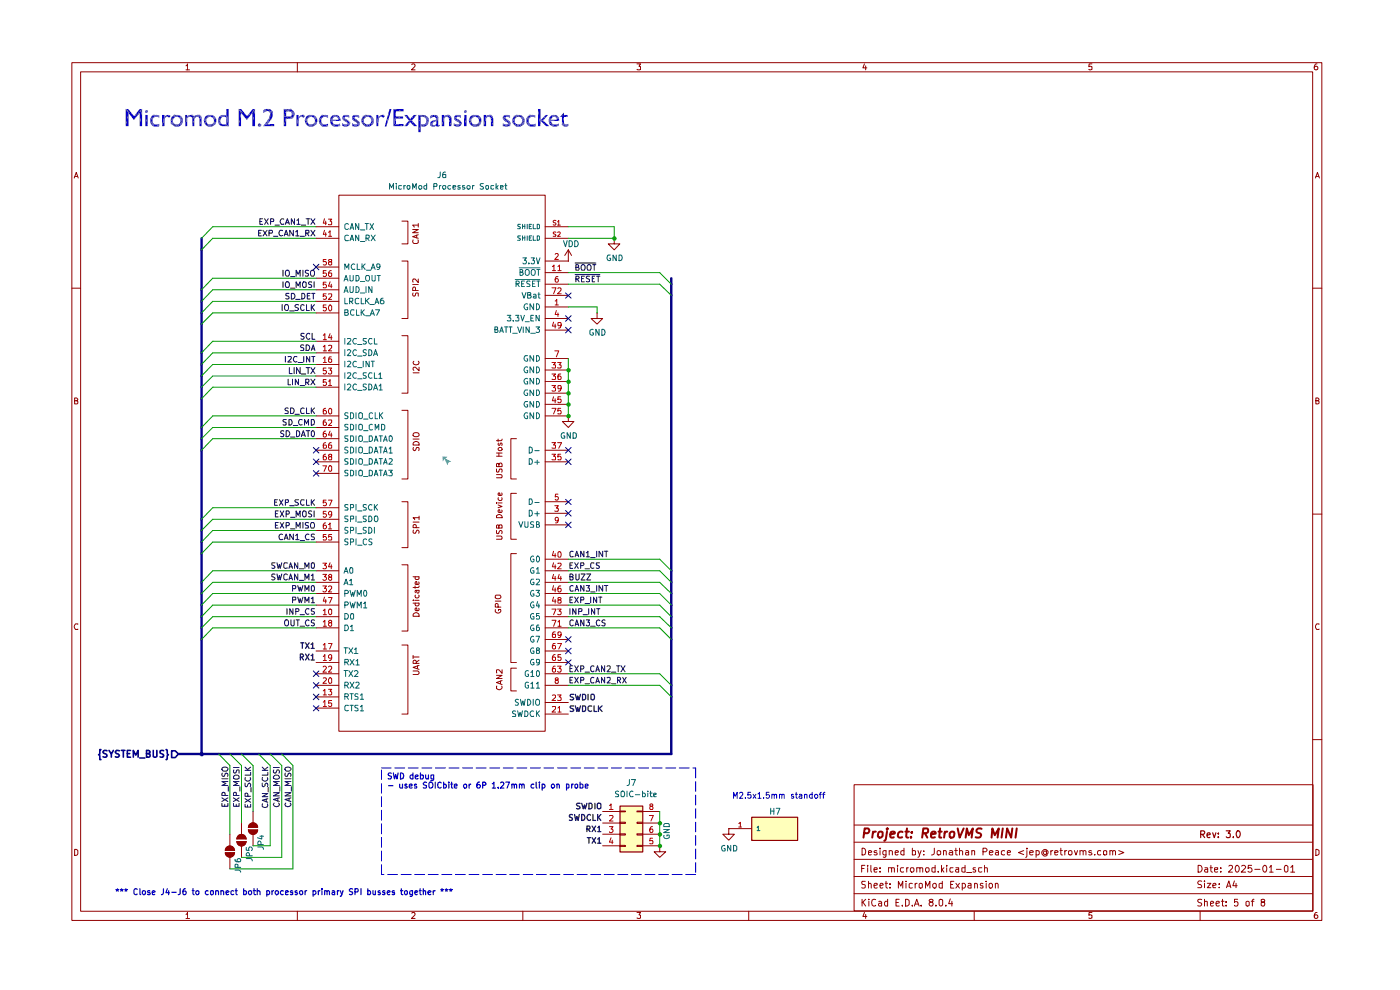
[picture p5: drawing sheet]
<svg xmlns="http://www.w3.org/2000/svg" width="297mm" height="210mm" viewBox="0 0 297 210" stroke-linecap="round" stroke-linejoin="round" font-family="sans-serif">
<g fill="none" stroke="#910000" stroke-width=".21">
<path d="M15.2 13.3h265.2v181.9h-265.2zM17.1 15.2h261.4v178.1h-261.4zM39.5 14l.3-.5v1.3M39.5 14.8h.7M63.1 13.3v1.9M87.4 13.7l.4-.2 .3 .5-.8 .8h.8M135.1 13.5h.8l-.3 .6h.3v.6h-.8M183.4 13.5l-.3 .9h.8M183.6 14v.8M231.6 13.5h-.5l-.1 .6h.6v.6h-.6M279.4 13.5a.72 .72 0 0 0-.6 .6 .72 .72 0 0 0 .3 .7l.4-.1a.42 .42 0 0 0-.1-.5 .42 .42 0 0 0-.5-.1l-.1 .2M15.8 37.8l.4-1.2 .4 1.2"/>
<path d="M15.8 37.4h.6M279.1 37.8l.4-1.2 .4 1.2M279.1 37.4h.6M15.2 61.1h1.9M278.5 61.1h1.9M15.8 85l.6-.1 .1-.2-.2-.3h-.5v1.3h.5l.2-.2v-.3l-.2-.2M279.1 85h.5l.2-.3-.2-.3h-.5v1.3l.7-.2v-.3l-.2-.2M278.5 109.1h1.9M16.5 132.4l-.5-.1-.2 .5 .2 .7 .5-.1M279.8 132.4l-.5-.1-.2 .5 .2 .7 .5-.1M278.5 156.9h1.9M181.2 166.5h97.4v26.7h-97.4z"/>
<path d="M181.2 178.6h97.3M181.2 175h97.3M182.9 179.9a.75 .75 0 0 1 .8 .6 .75 .75 0 0 1-.5 .9h-.3zM186.7 179.9v.2M191.8 179.9v1.5M193.5 179.9v1.5M198.2 179.9l-.1 1.3-.5 .2M202.8 179.9v1.4l.3 .1M203.5 179.9v1.5M217.8 179.9v.2M225 179.9v1.3l.4 .2M15.8 180.2h.4l.3 .2v.7l-.3 .3h-.4z"/>
<path d="M39.5 194l.3-.5v1.3M39.5 194.8h.7M63.1 193.3v1.9M87.4 193.7l.4-.2 .3 .5-.8 .8h.8M110.9 193.3v1.9M135.1 193.5h.8l-.3 .6h.3v.6h-.8M158.8 193.3v1.9M181.2 189.6h97.3M181.2 185.9h97.3M181.2 182.3h97.3M182.8 184.2h.5M182.9 190.8v1.4"/>
<path d="M183.1 191.3l.5 .9M183.4 193.5l-.3 .9h.8M183.5 183.6h-.7v1.4M183.6 186.9h-.7a.53 .53 0 0 0 0 .6 .53 .53 0 0 0 .6 .2v.6h-.7M183.6 194v.8M183.6 190.8l-.7 .7M184.1 183.6v.1M184.1 184.1v.9M184.2 187.5l.2-.1 .3 .1 .1 .9M184.2 180.8h.7l-.1-.3-.4-.1-.2 .2v.6l.2 .2 .4-.1M184.2 186.9v1.5M184.3 190.8h.1"/>
<path d="M184.3 191.2v1M184.7 183.6v1.1l.2 .3M185.4 184.5l.7-.1-.1-.3h-.5l-.1 .1 .1 .7h.5M185.4 187.9l.7-.2v-.2l-.4-.1-.3 .2 .1 .7h.6M185.8 190.8h-.5a.71 .71 0 0 0-.4 .8 .71 .71 0 0 0 .9 .5v-.1M186 180.5l-.3-.1-.3 .3 .1 .1 .5 .1 .1 .3-.3 .2-.4-.1M186.4 191.3h.5l.1 .9M186.7 184.8v.2M186.7 184.1v.1M186.7 187.9l.7-.2-.1-.2-.4-.1-.2 .2 .1 .7h.5M186.7 180.4v1M187 191.5l-.5 .1-.1 .3 .1 .3 .5-.1"/>
<path d="M187.8 187.4h.5M188 186.9v1.2l.3 .3M188 180.4v1.2l-.3 .3-.3-.1M188 180.5l-.5-.1-.2 .3 .1 .6h.6M188.3 191.3l-.4-.1a.6 .6 0 0 0 0 1l.4-.1M188.3 190.8v1.4M188.5 184.2l.6-.1v.9M188.5 184.1v.9M188.6 180.5l.5-.1 .2 .2v.8M188.6 180.4v1M188.8 188.2v.2M188.8 187.5v.1"/>
<path d="M189.1 184.2v-.1h.6v.9M189.9 180.8h.7l-.1-.3-.4-.1-.2 .2v.6l.2 .2 .4-.1M190.1 191.4h.5M190.4 183.6v.1M190.4 184.1v.9M190.6 188.4v-1.5l.5 1.1 .4-1.1v1.5M190.8 190.8h-.7v1.4h.7M191.4 192v.2M191.7 184.1h-.5l-.2 .2v.4l.3 .3 .4-.1M191.8 180.5l-.4-.1-.3 .3 .1 .6h.6M192.1 190.8h.3l.5 .3v.8l-.5 .3h-.3zM192.2 186.9v.1"/>
<path d="M192.2 187.4v1M192.4 184.1v.9M192.7 184.1h-.3v.2M193.2 184.2l.5-.1 .2 .2v.4l-.3 .3h-.2l-.3-.3zM193.5 192v.2M193.5 187.5l-.4-.1-.2 .1v.7l.2 .2 .4-.1M193.5 180.5h.7v.8h-.7M194 192.2l.5-1.4 .5 1.4M194.1 191.8h.7M194.1 187.4v1M194.5 184.2l.6-.1 .1 .9M194.5 184.1v.9"/>
<path d="M194.6 187.4l-.5 .2M194.7 180.4l.4 1M195 187.5l.2-.1 .5 .1-.1 .8-.4 .1-.2-.2zM195.2 184.2v-.1h.5l.1 .9M195.4 192v.2M195.4 180.4l-.4 1.3-.3 .2M196 181.3v.1M196 180.5v.1M196.3 188.4v-1.5l.5 1.1 .5-1.1v1.5M196.4 184.2h.6l.1 .5-.2 .3h-.3l-.3-.3zM197.4 191.3l-.3-.2a.43 .43 0 0 1 .4-.4 .43 .43 0 0 1 .5 .4l-.3 .2a.45 .45 0 0 0-.5 .2 .45 .45 0 0 0 0 .5l.2 .2a.47 .47 0 0 0 .6-.6l-.3-.3M197.9 187.6a.45 .45 0 0 1 .6-.1l.1 .5-.2 .4-.4-.2z"/>
<path d="M198.4 184.1l-.7 .1v.6l.3 .2 .4-.1M198.4 183.6v1.4M198.5 192v.2M198.9 180.5h.6l.1 .6-.2 .2a.36 .36 0 0 1-.6-.2zM199.1 184.8v.2M199.3 190.8h.3l.4 .2v.9l-.4 .3-.4-.3zM199.7 183.6v1.4M199.8 184.4l.4 .6M199.9 187.5l-.4-.1-.3 .1v.7l.3 .2 .4-.1M199.9 186.9v1.5M200.2 180.5l.4-.1 .1 .2v.8M200.2 180.4v1"/>
<path d="M200.2 184.1l-.5 .5M200.7 192v.2M200.8 183.6v.1M200.8 184.1v.9M201.4 180.5l.4-.1 .3 .2v.8M201.6 190.7l-.3 1h.8M201.7 187.6h.4M201.9 191.2v1M202.1 180.8h-.7l-.1 .2 .3 .4 .5-.1M202.2 184.1h-.6l-.1 .2 .1 .6h.6M202.4 186.9h-.7v1.5h.7M202.5 180.4h.6"/>
<path d="M202.8 184.1h.6v.9M202.8 187.4l.7 1M203.4 184.4h-.5l-.2 .3 .2 .3 .5-.1M203.5 180.5l.5-.1 .2 .2v.8M203.5 187.4l-.7 1M204.1 187.5l.5-.1 .2 .2-.1 .6-.1 .2-.5-.1M204.1 187.4v1.4M204.7 184.1l-.7 .1v.6l.3 .2 .4-.1M204.7 183.6v1.4M204.9 180.5l.4-.1 .2 .2v.8M205.1 185.1h1.1M205.4 187.5h.6v.9"/>
<path d="M205.5 180.8h-.6l-.1 .2 .2 .4 .5-.1M206 187.7l-.4 .1-.3 .2 .3 .4 .4-.1M206.2 180.5h.6v.9M206.2 180.4v1M206.7 193.3v1.9M206.8 187.5a.36 .36 0 0 1 .6 .1v.8M206.8 187.4v1M206.9 184.1h-.4l-.1 .1 .2 .3 .3 .1v.3h-.5M208.3 184.1l-.7 .1v.6l.3 .2 .4-.1M208.5 187.5l-.4-.1-.2 .2 .2 .3 .4 .1v.3h-.6M208.5 180.7h.6l.3-.3v-.2l-.3-.3h-.6v1.5M208.9 184.2l.5-.1 .1 .9"/>
<path d="M208.9 183.6v1.4M209.2 186.9v.1M209.2 187.4v1M209.9 187.5l.4-.1 .3 .2v.4l-.3 .4-.4-.1zM209.9 180.8h.8l-.1-.3-.5-.1-.2 .2v.6l.2 .2 .5-.1M211.2 187.5l.1-.1 .4 .1 .1 .9M211.2 187.4v1M211.2 180.5l.5-.1 .1 .2v.8M211.8 180.8h-.6v.2l.1 .4 .5-.1M213.1 180.5l-.3-.1-.4 .3 .1 .6h.6M213.7 180.8h.7l-.2-.4h-.3l-.2 .2v.6l.2 .2 .4-.1M217.2 180.4l-1.1 .4 1.1 .5"/>
<path d="M217.8 180.4v1.2l-.2 .3M218.4 180.8h.8l-.1-.3-.4-.1-.3 .2v.6l.3 .2 .4-.1M219.8 180.5l.4-.1 .3 .3-.1 .6h-.6M219.8 180.4v1.5M222 180.7a.37 .37 0 0 0-.6-.1 .37 .37 0 0 0 0 .6 .37 .37 0 0 0 .6-.1M222 180.5l.1 .7 .2-.3v-.3l-.3-.3h-.6l-.4 .5 .1 .4 .3 .3 .3 .1 .5-.2M222.9 180.4v1M223.4 180.4l-.5 .3M223.8 180.8h.7l-.1-.3h-.6v.8h.6M224.9 180.4h.5M225.9 180.4v1M226.3 180.4l-.4 .1v.2"/>
<path d="M226.7 180.5h.1a.36 .36 0 0 1 .6 .2v.4a.41 .41 0 0 1-.4 .3 .41 .41 0 0 1-.3-.3zM227.9 180.4l.4 1 .3-1M229.1 180.5l.4-.1 .3 .2v.8M229.1 180.4v1M229.8 180.6l.2-.2 .4 .2v.8M231.6 180.5l-.4-.1-.2 .3 .1 .1 .5 .1v.3l-.2 .2-.4-.1M231.6 193.5h-.5l-.1 .6h.6v.6h-.6M232.2 181.3v.1M233.5 180.5l-.4-.1-.3 .3 .1 .6h.6M234.1 180.5h.7v.8h-.7zM235.5 180.5l.4-.1 .2 .2v.8M235.5 180.4v1"/>
<path d="M236.1 180.6l.1-.2 .4 .2v.8M237.3 180.4l1.1 .4-1.1 .5M254.2 183.6a.73 .73 0 0 1 .8 .7 .73 .73 0 0 1-.8 .7zM254.6 193.3v1.9M254.9 186.9h-.6l-.1 .1v.5l.1 .1h.4l.2 .4-.1 .3h-.7M254.9 190.8h-.7l-.1 .4 .2 .2 .5 .1 .1 .4-.2 .3-.6-.1M255.5 186.9v.1M255.5 191.3l.3-.1 .3 .1v.9M255.5 187.4v.9M255.5 190.8v1.4M255.6 184.1h.5l.1 .9M256.1 187.4h.8l-.8 .9h.8"/>
<path d="M256.2 184.4h-.4l-.3 .3 .3 .3 .4-.1M256.7 184.1h.5M256.8 191.7l.7-.2-.1-.2-.4-.1-.2 .2 .1 .7h.5M256.9 183.6v1.1l.3 .3M257.3 187.9l.7-.2-.2-.3-.4 .1-.1 .6 .1 .2h.5M257.6 184.5l.7-.1v-.3h-.6l-.1 .1 .1 .7h.6M258 191.7l.7-.2v-.2l-.5-.1-.2 .2 .1 .7h.6M258.7 188.2v.1M258.7 187.5v.1M259 184.8v.2M259 184.1v.1M259.1 191.2h.6"/>
<path d="M259.3 190.8v1.3l.4 .1M260.1 192v.2M260.1 191.3v.1M260.2 188.3l.5-1.4 .4 1.4M260.4 188h.6M260.7 183.7l.2-.1h.5l.1 .6-.9 .8h.9M261.9 186.9l-.4 1h1M262.2 183.6h.2a.75 .75 0 0 1 .5 .7 .75 .75 0 0 1-.5 .7 1.01 1.01 0 0 1-.2-1.4zM262.2 187.4v.9M262.6 190.8h-.7v.6l.1-.1h.6v.8l-.6 .1-.1-.2M263.4 183.7l.6-.1 .2 .4-.9 1h.9M264.3 191.3l.3-.1 .4 .1-.1 .8-.3 .1-.3-.2z"/>
<path d="M265.4 191.2h.6M265.5 183.6h-.7v.6l.5-.1 .3 .3v.3l-.3 .3-.5-.2M266 190.8l-.3 .1v1.3M266.2 184.4h1.1M267.8 191.3l-.3-.1v-.4h.7v.5l-.7 .2 .1 .6a.44 .44 0 0 0 .7-.1 .44 .44 0 0 0-.2-.7M268.2 183.6a.75 .75 0 0 1 .6 .7 .75 .75 0 0 1-.6 .7 .92 .92 0 0 1 0-1.4zM269.3 184l.4-.4v1.4M269.3 185h.8M270.8 184.4h1M272.5 183.7l.4-.1 .3 .2v.9l-.3 .3a.82 .82 0 0 1-.4-1.3zM273.8 184l.4-.4v1.4M273.8 185h.9"/>
<path d="M279.1 180.2l.7 .2v.7l-.4 .3h-.3zM279.4 193.5a.72 .72 0 0 0-.6 .6 .72 .72 0 0 0 .3 .7l.4-.1a.42 .42 0 0 0-.1-.5 .42 .42 0 0 0-.5-.1l-.1 .2"/>
</g>
<path d="M254.7 177h.6a.45 .45 0 0 0 .2-.7l-.8-.1v1.5M255.1 177l.5 .7M256.1 177.2l.7-.2-.2-.3h-.4l-.1 .7 .2 .3 .4-.1M257.3 176.7l.3 1 .3-1M258.4 177.5v.2M258.4 176.7v.2M260.1 176.2h.9l-.4 .5 .4 .2v.6l-.3 .2h-.4l-.2-.2M261.7 177.5v.2M262.4 176.3l.2-.1a.75 .75 0 0 1 .5 .8 .75 .75 0 0 1-.5 .7l-.3-.6z" fill="none" stroke="#910000" stroke-width=".25"/>
<g fill="none" stroke="#910000" stroke-width=".42">
<path d="M183.3 176.7h.9a.64 .64 0 0 0 .1-.9l-.9-.1-.2 2M185.2 176.4l-.2 1.3M185.8 176.4l-.4 .1-.2 .2M186.4 176.6l.2-.2 .6 .2v.7l-.4 .4-.4-.1-.2-.3zM188.2 176.4l-.3 1.6-.3 .4M188.3 175.7l-.2 .1 .1 .2 .1-.2v-.1l-.1 .3M188.9 177l.9-.2v-.3a.6 .6 0 0 0-.9 .2v.9h.7M191.5 176.5a.65 .65 0 0 0-1 .2v.8a.64 .64 0 0 0 .9 .1M192.1 176.4h.7M192.4 175.7l-.2 1.7 .5 .3M193.3 177.5v.2M193.4 176.5v.2"/>
<path d="M195.8 176.7h.7l.3-.1v-.8l-.9-.1-.3 2M196.2 176.7l.5 1M197.6 177l.9-.2-.1-.3a.6 .6 0 0 0-.8 .2v.9h.7M199.1 176.4h.7M199.4 175.7l-.1 1.9 .4 .1M200.5 176.4l-.2 1.3M201 176.4l-.6 .3M201.5 176.7a.65 .65 0 0 1 .9-.2v.8l-.3 .4-.6-.2zM203.2 175.7l.4 2 .8-2M204.9 177.7l.2-2 .4 1.5 .9-1.5-.3 2M208.2 175.8a.73 .73 0 0 0-1.1 .4l.2 .4 .7 .2 .2 .4-.3 .4h-.9M210.4 177.7l.1-2 .5 1.5 .9-1.5-.3 2"/>
<path d="M212.7 175.7l-.2 2M214.8 175.7l-.3 2-.8-2-.3 2M215.7 175.7l-.3 2"/>
</g>
<g fill="#ffb">
<path d="M131.5 170.9h4.8v9.8h-4.8z"/>
<path d="M159.4 173.3h9.8v4.9h-9.8z"/>
</g>
<g fill="none" stroke="#0f0f0f" stroke-width=".21">
<path d="M54.9 49.4h.4M55.1 47h.4M55.5 48.9h-.6v1.1h.6M55.7 46.4h-.6v1.2h.6M55.8 48.9l.8 1.1M56.1 46.4l.8 1.2M56.6 48.9l-.8 1.1M56.9 46.4l-.8 1.2M57.1 49.4h.6l.1-.4-.1-.1h-.6v1.1M57.4 47h.6v-.5l-.6-.1v1.2M58 50.1h.9M58.3 47.8h1"/>
<path d="M59.9 48.9h-.5a.61 .61 0 0 0-.2 .7 .61 .61 0 0 0 .7 .4M60 57.3v1.3M60 59.8v1.2M60.2 46.5a.61 .61 0 0 0-.8 .3 .61 .61 0 0 0 .3 .8l.5-.1M60.3 50l.4-1.1 .4 1.1M60.4 49.7h.6M60.5 47.6l.5-1.2 .4 1.2M60.6 59.9l.5-.1a.86 .86 0 0 1 .1 1.2h-.5l-.2-.4zM60.6 57.5l.5-.2a.86 .86 0 0 1 0 1.3 .46 .46 0 0 1-.6-.4zM60.7 47.2h.6M61.6 58.7h1M62.2 48.9v1.1l-.7-1.1v1.1"/>
<path d="M62.5 46.4v1.2l-.7-1.2v1.2M62.7 49.2l.4-.3v1.1M62.7 50h.7M62.8 58.6v-1.3l.4 .9 .5-.9v1.3M63 46.7l.3-.3v1.2M63 47.6h.7M63.7 50.1h.9M63.9 47.8h1M64.3 57.3v1.3M64.4 59.8l.5 .1v.9l-.1 .2h-.5a.86 .86 0 0 1 .1-1.2zM64.9 49.4h.5l.1-.5h-.6v1.1M64.9 46.4h.8"/>
<path d="M65.1 49.4l.4 .6M65.4 46.4v1.2M65.4 57.4l-.5-.1-.1 .2v.3l.6 .2v.2v.3h-.6M66 57.5l.5-.2a.86 .86 0 0 1 0 1.3 .46 .46 0 0 1-.6-.4zM66 48.9l.8 1.1M66 46.4l.8 1.2M66.1 59.9h-.6v.4a.47 .47 0 0 1 .5 .2 .47 .47 0 0 1 0 .5h-.6M66.6 59.8v1.2M66.8 48.9l-.8 1.1M66.8 46.4l-.8 1.2M122 58.3h5.3M122 55.8h4.4"/>
<path d="M122.2 59.2l.6-.1 .1-.3-.2-.2h-.5v1.2M122.2 56.7l.5-.1v-.4l-.5-.1v1.2h.5l.2-.4-.4-.2M122.4 59.2l.5 .6M123.4 56.3l.2-.2 .4 .2 .1 .6-.1 .4h-.6l-.1-.4zM123.4 59.1h.4M124 58.6h-.6v1.2h.6M124.6 56.3l.3-.2 .4 .2 .1 .6-.2 .4h-.5l-.2-.4zM125.1 58.6h-.6l-.1 .2 .1 .3 .6 .2v.4h-.7M125.6 59.1h.4M125.7 56.1h.7M126.1 56.1v1.2M126.2 58.6h-.6v1.2h.6"/>
<path d="M126.6 58.6h.7M126.9 58.6v1.2M59.9 64.6v1.3M60.5 64.7l.5-.1a.86 .86 0 0 1 0 1.3 .46 .46 0 0 1-.6-.5zM60.5 75.6v1.2M61.1 75.7l.5-.1 .2 .3-.8 .9h.8M61.3 62.2h-.6l-.1 .2 .1 .3 .6 .3v.3h-.7M61.4 78v1.2h.6M61.5 66h.9M61.6 61.1h1M61.8 62.2h.5a.66 .66 0 0 1 .2 .8 .66 .66 0 0 1-.7 .4zM62.4 78v1.2"/>
<path d="M62.7 63.5h1M62.8 61v-1.2l.4 .8 .5-.8v1.2M63 75.7l-.5-.1a.61 .61 0 0 0-.3 .8 .61 .61 0 0 0 .8 .3M63.2 76.9h1M63.3 64.7l-.5-.1-.2 .3 .1 .3 .6 .3-.2 .4-.5-.1M63.7 78v1.2l-.8-1.2v1.2M63.9 79.3h1M64 62.2h.4a.66 .66 0 0 1 .3 .8 .66 .66 0 0 1-.7 .4zM64.4 73.2h-.4l-.2 .2v.3l.6 .2v.4h-.6M64.4 75.6v1.2M64.5 64.8l-.2-.2a.65 .65 0 0 0-.5 .6 .65 .65 0 0 0 .5 .7l.2-.2M64.5 70.8l-.5-.1-.2 .2v.3l.6 .2 .1 .1-.2 .5-.5-.1"/>
<path d="M64.9 73.2a.66 .66 0 0 1 .8 .3 .66 .66 0 0 1-.3 .8h-.5zM64.9 78h.8M65 64.6v1.3h.6M65.2 62.7h.4M65.4 78v1.2M65.7 75.6v1.2l-.7-1.2v1.2M65.7 70.9l-.2-.2a.64 .64 0 0 0-.6 .6 .64 .64 0 0 0 .6 .7l.2-.2M65.8 62.2h-.6v1.2h.6M66 78l.8 1.2M66 74.3l.5-1.1 .3 1.1M66 64.6v1.3M66.1 74h.6"/>
<path d="M66.1 75.6h.7M66.1 62.2h.7M66.2 70.7v1.3h.6M66.2 65.2l.5 .7M66.5 62.2v1.2M66.5 75.6v1.2M66.7 64.6l-.7 .8M66.8 78l-.8 1.2M60.2 91.4h-.4l-.3 .2 .1 .3 .6 .2v.4l-.2 .1-.5-.1M60.7 91.4a.65 .65 0 0 1 .8 .6 .65 .65 0 0 1-.8 .6zM60.7 89h-.5l-.2 .2 .2 .3 .5 .2v.4h-.7M61.1 80.4v1.2h.5"/>
<path d="M61.1 86.6l-.4-.1-.2 .3v.2l.6 .3v.3l-.6 .1M61.3 89h.4a.66 .66 0 0 1 .3 .7 .66 .66 0 0 1-.7 .5zM61.6 86.5a.66 .66 0 0 1 .8 .4 .66 .66 0 0 1-.3 .8h-.5zM61.6 92.7h1M62.1 80.4v1.2M62.2 90.3h1M62.6 87.9h.9M62.9 91.4a.64 .64 0 0 1 .7 .6 .64 .64 0 0 1-.7 .6zM63.3 80.4v1.2l-.6-1.2v1.2M63.7 81.8h.9M63.9 92.6l.4-1.2 .5 1.2M64 92.3h.6"/>
<path d="M64.1 89.1l-.5-.1a.61 .61 0 0 0-.3 .8 .61 .61 0 0 0 .8 .3M64.5 86.6l-.2-.1a.67 .67 0 0 0-.5 .5 .67 .67 0 0 0 .2 .7l.5-.1M64.6 90.2v-1.2l.4 .8 .4-.8v1.2M64.9 81.1h.5l.1-.2v-.4l-.6-.1v1.2M64.9 91.4h.8M65 86.5v1.2h.6M65.1 81.1l.4 .5M65.4 91.4v1.2M66 80.4l.8 1.2M66 89h.5a.66 .66 0 0 1 .2 .7 .66 .66 0 0 1-.7 .5zM66 86.5v1.2M66.2 87l.5 .7"/>
<path d="M66.3 91.4a.68 .68 0 0 1 .4 .6 .68 .68 0 0 1-.4 .6l-.3-.2v-.8zM66.7 86.5l-.7 .7M66.8 80.4l-.8 1.2M58.3 106.5h.4M58.3 119.4l-.6 .1v.3l.6 .4-.2 .4-.4-.1M58.4 111.4h.4M58.4 109h.4M58.8 119.4l.2 1.2 .3-.9 .1 .9 .4-1.2M58.8 106h-.5v1.2h.5M59 110.8h-.6v1.2h.6M59 108.4h-.6v1.2h.6M59.3 106l.7 1.2"/>
<path d="M59.4 110.8l.8 1.2M59.4 108.4l.8 1.2M59.9 113.4l-.2-.1a.67 .67 0 0 0-.5 .5 .67 .67 0 0 0 .2 .7l.5-.1M60 106l-.7 1.2M60.2 110.8l-.8 1.2M60.2 108.4l-.8 1.2M60.3 114.5l.4-1.2 .4 1.2M60.4 114.1h.6M60.5 106.6l.6-.1v-.5h-.6v1.2M60.7 111.5l.6-.1v-.5l-.6-.1v1.2M60.7 109.1l.6-.1v-.5l-.6-.1v1.2M61 119.5l-.6-.1-.2 .2v.7a.52 .52 0 0 0 .8 .2"/>
<path d="M61.5 107.3h.9M61.6 112.2h1M61.6 109.7h1M62.2 113.3v1.2l-.7-1.2v1.2M62.7 113.6l.4-.3v1.2M62.7 114.5h.7M62.8 112v-1.2l.4 .9 .5-.9v1.2M62.8 109.6v-1.2l.4 .9 .5-.9v1.2M63.2 119.4v1.2l-.7-1.2v1.2M63.3 106h-.6l-.1 .2 .1 .3 .6 .4-.1 .2h-.6M63.7 114.6h.9M64.3 110.8v1.2"/>
<path d="M64.4 108.4l.5 .1v1l-.5 .1a.86 .86 0 0 1 0-1.2zM64.5 106.1l-.5-.1a.61 .61 0 0 0-.3 .8 .61 .61 0 0 0 .8 .3M65 106v1.2h.6M65.4 110.9h-.6v.4l.6 .2v.2v.3h-.6M65.5 113.4a.61 .61 0 0 0-.7 .3 .61 .61 0 0 0 .2 .8l.5-.1M66 111l.5-.2a.86 .86 0 0 1 0 1.2h-.5l-.1-.3zM66 119.6l.2-.2h.3a.86 .86 0 0 1 0 1.2l-.5-.3zM66 106v1.2M66.1 108.5h-.6v.5l.5 .1 .1 .3-.2 .2h-.5M66.2 106.5l.5 .7M66.6 108.4v1.2M66.7 113.4h-.7v.3l.7 .4-.1 .4h-.6"/>
<path d="M66.7 106l-.7 .7M58.3 121.8h-.5l-.1 .1v.4l.6 .4-.2 .3-.4-.1M58.8 121.8l.2 1.2 .3-.9 .1 .9 .4-1.2M61 121.9l-.5-.1-.3 .3 .1 .8 .2 .1 .5-.1M61.3 123l.3-1.2 .5 1.2M61.3 120.6l.3-1.2 .5 1.2M61.4 122.7h.6M61.4 120.2h.6M62.1 127.3h.6v-.6h-.6v1.1M62.1 124.9h.5l.1-.2v-.4l-.6-.1v1.2M63.2 126.7l.3 1.1 .2-.8 .2 .8 .4-1.1M63.2 124.2l.3 1.2 .2-.9 .2 .9 .4-1.2"/>
<path d="M63.2 121.8v1.2l-.7-1.2v1.2M63.5 123.1h.9M63.5 120.7h.9M64.7 127.8v-1.1l.4 .8 .4-.8v1.1M64.7 125.4v-1.2l.4 .9 .4-.9v1.2M64.7 123v-1.2l.4 .9 .4-.9v1.2M64.7 120.6v-1.2l.4 .8 .4-.8v1.2M66 127l.4-.3v1.1M66 122.1l.4-.3v1.2M66 127.8h.7M66 123h.7M66.1 124.3l.4-.1a.91 .91 0 0 1 0 1.2h-.3l-.2-.2z"/>
</g>
<g fill="none" stroke="#910000" stroke-width=".21">
<path d="M67.1 48.1h4.8M67.1 50.5h4.8M67.1 59h4.8M67.1 56.6h4.8M71.9 41.4h43.8v113.7h-43.8zM85.3 55.4h1.2v12.2h-1.2M85.3 46.9h1.2v4.8h-1.2M87.5 48.7h1.2l-1.2 .7h1.2M87.6 50.9v.1a.45 .45 0 0 0 .2 .6h.7l.2-.1-.1-.6M88.4 49.9v.6M88.7 49.8l-1.2 .4 1.2 .3M88.7 47.8h-1.2l.4 .4"/>
<path d="M88.7 59.2v.7l-.6-.7h-.5v.7M88.7 47.4v.8M115.7 48.1h4.9M115.7 57.8h4.9M115.7 50.5h4.9M115.7 55.4h4.9M120.6 55.4h.1M120.6 53l-.8 1.2M120.6 53v2.4M120.6 53l.6 1.2M130.3 50.5v1.2h1.2l-1.2 1.3-1.3-1.3h1.3M130.3 50.5h.1"/>
<path d="M67.1 74.8h4.8M67.1 72.4h4.8M67.1 77.3h4.8M67.1 66.4h4.8M67.1 63.9h4.8M67.1 79.8h4.8M67.1 61.5h4.8M85.3 71.2h1.2v12.2h-1.2M87.5 60.4h1.2M87.6 62.1l-.1 .5 .3 .2 .3-.1 .2-.6h.3l.1 .7M87.6 79.1h1.3M87.8 76.6l-.2 .3a.65 .65 0 0 0 .7 .5 .65 .65 0 0 0 .6-.5l-.2-.3"/>
<path d="M88.1 61.6v-.6l-.1-.1-.4 .1-.1 .6h1.2M88.9 77.9v.8l-.8-.8h-.3l-.2 .2v.3l.2 .2M115.7 78.5h4.9M115.7 76h4.9M115.7 62.7h4.9M115.7 60.3h4.9M115.7 65.1h4.9M115.7 67.6h4.9M115.7 70h4.9M126.7 66.4v1.2h1.1l-1.1 1.2-1.3-1.2h1.3M126.7 66.4h.1M67.1 98h4.8"/>
<path d="M67.1 95.5h4.8M67.1 88.2h4.8M67.1 82.1h4.8M67.1 90.7h4.8M67.1 93.1h4.8M85.3 87h1.2v14.6h-1.2M87.6 93.1h1.3M87.7 94.9l-.1 .4 .3 .3 .2-.1 .3-.6h.3l.2 .2-.1 .5M87.7 93.9a.66 .66 0 0 1 .8-.2 .66 .66 0 0 1 .4 .7h-1.3zM87.7 91.9l.8-.1a.46 .46 0 0 1 .4 .6 .86 .86 0 0 1-1.3 0zM105.3 99.5v.6l.2 .1 .3-.1 .2-.6h.4v.7M105.3 96.8h1.2"/>
<path d="M105.3 96.1h1.2M105.7 95.2l.2-.3h.4l.2 .4-.2 .3h-.4zM105.7 93.1v.5M105.8 94l-.1 .3 .1 .2 .3-.2 .1-.3h.2v.5M105.8 98.6l.3-.4 .4 .3v.5h-1.2v-.6h.5v.6M105.8 96.1v.7M106.5 93.1l-.2 .4h-1M109.6 93.1h-1.2v8.5h1.2M115.7 98h4.9M115.7 80.9h4.9M115.7 95.5h4.9M115.7 83.4h4.9"/>
<path d="M115.7 85.8h4.9M115.7 88.2h4.9M120.6 88.2v1.2h1.2l-1.2 1.3-1.3-1.3h1.3M120.6 88.2h.1M67.1 115h4.8M67.1 107.7h4.8M67.1 110.2h4.8M67.1 112.5h4.8M67.1 100.4h4.8M85.3 119.8h1.2v14.1h-1.2M85.3 106.4h1.2v9.8h-1.2M87.6 110.7h1.3"/>
<path d="M87.7 112.4l-.1 .5 .2 .2h.3l.5-.7 .3 .3-.1 .4M88.3 111.9l-.1-.6h-.5l-.1 .6h1.3M88.9 109.8h-1.3l.4 .4M88.9 109.5v.7M105.3 113.7h1l.2 .3-.1 .4h-1.1M105.3 112.5v.6h.5l.2-.5 .3-.1 .2 .3-.1 .4M105.3 109.4a.66 .66 0 0 1 .8-.2 .66 .66 0 0 1 .4 .6h-1.2zM105.3 106.7h.1M105.3 100.7h1l.2 .2-.1 .4h-1.1M105.7 107.1l.8 .3-.8 .3M105.7 106.7h.8M105.8 105.6l-.1 .3 .2 .3 .5-.1v-.5"/>
<path d="M105.8 111.6l.2-.3h.4l.1 .2v.5h-1.2v-.5l.2-.2 .3 .2v.5M106.4 108.2l.1 .3-.2 .2h-.5l-.1-.4 .3-.2 .1 .6M106.4 104.6v.5h-.6v-.5h.2l.1 .5M109.6 117.4h-1.2v23.1h1.2M109.6 104.6h-1.2v9.8h1.2M115.7 108.9h4.9M115.7 106.4h4.9M115.7 111.3h4.9M115.7 118.6h4.9M67.1 130.8h4.8M67.1 138.1h4.8M67.1 133.2h4.8"/>
<path d="M67.1 125.9h4.8M67.1 121.1h4.8M67.1 123.5h4.8M67.1 128.4h4.8M85.3 136.8h1.2v14.7h-1.2M87.6 127.3h.2M87.6 127.9h1.3M87.6 122.3h1.3M87.6 139v.7M87.6 139.4h1.3M87.7 130.2a.66 .66 0 0 1 .8-.2 .66 .66 0 0 1 .4 .7h-1.3zM88.1 127.3h.8"/>
<path d="M88.1 124.3v.5M88.1 127.9v.4l.2 .2h.3l.3-.2-.1-.4M88.1 126.2v.4l.2 .2h.3l.3-.2-.1-.4M88.1 122.3a.36 .36 0 0 0 .2 .6h.5v-.6M88.4 125.2l.2 .6 .3-.2-.1-.4M88.8 129l.1 .4-.2 .1h-.5l-.1-.4 .3-.2 .1 .6M88.8 123.4v.6h-.7v-.6h.3l.1 .6M88.9 125.2h-.8v.5M88.9 124.3l-.2 .3h-1.1M105.1 129.3v.5a.61 .61 0 0 0 .7 .2 .61 .61 0 0 0 .4-.7h-.4v.2M105.1 126.4l.1-.2h.9l.2 .5a.78 .78 0 0 1-1.2 0zM105.1 127.5h1.2"/>
<path d="M105.7 128.8v-.6l-.5-.2-.1 .2v.6h1.2M115.7 130.8h4.9M115.7 138.1h4.9M115.7 133.2h4.9M115.7 125.9h4.9M115.7 121.1h4.9M115.7 123.5h4.9M115.7 128.4h4.9M115.7 135.6h4.9M67.1 147.8h4.8M67.1 150.2h4.8M67.1 140.5h4.8"/>
<path d="M67.1 145.4h4.8M67.1 142.9h4.8M87.6 142.3h1l.3 .3v.2l-.3 .3h-1M88.3 140.7l-.1-.6h-.5l-.1 .6h1.3M88.6 141.2v.6M88.9 141.1l-1.3 .5 1.3 .4M88.9 140l-.6 .5M105.3 143.3h1.2l-1.2 .6h1.2M105.4 145.5l-.1 .6a.66 .66 0 0 0 .7 .2 .66 .66 0 0 0 .5-.6l-.1-.2M106.2 144.4v.6M106.5 144.4l-1.2 .4 1.2 .4M106.5 142.1v.7l-.7-.7-.5 .1 .1 .5"/>
<path d="M109.6 141.7h-1.2v4.9h1.2M115.7 140.5h4.9M115.7 145.4h4.9M115.7 151.5h4.9M115.7 142.9h4.9M115.7 149h4.9"/>
</g>
<g fill="none" stroke="#006665" stroke-width=".21">
<path d="M73 59.6l.4-1.2 .4 1.2M73.2 57.2v-1.2l.4 .8 .4-.8v1.2M73.2 59.3h.5M73.9 50h-.1a.46 .46 0 0 0-.6 .1v.7l.1 .3 .6-.1M73.9 47.6l-.3-.2-.4 .4v.5l.1 .3 .4 .1 .2-.2M74.3 51.1l.4-1.2 .3 1.2M74.3 48.7l.4-1.3 .3 1.3M74.3 58.4v1.1l.1 .1 .4-.1 .1-.1v-1M74.3 50.7h.6M74.3 48.3h.6M75.3 56.1a.61 .61 0 0 0-.8 .3 .61 .61 0 0 0 .3 .8l.5-.1M75.5 58.4h.4a.66 .66 0 0 1 .3 .8 .66 .66 0 0 1-.7 .4z"/>
<path d="M75.8 56v1.2h.6M76.1 49.9v1.2l-.7-1.2v1.2M76.1 47.4v1.3l-.7-1.3v1.3M76.5 51.2h.9M76.5 48.8h.9M76.5 59.7h.9M76.8 56v1.2M77 56.5l.5 .7M77.5 47.4h.6M77.5 56l-.7 .6M77.6 50.5h.5l.2-.1v-.4l-.7-.1v1.2M77.7 57.3h1"/>
<path d="M77.8 47.4v1.3M77.9 50.5l.4 .6M78.5 47.4l.7 1.3M78.7 57.2l.5-1.2 .4 1.2M78.7 49.9l.9 1.2M78.8 56.8h.6M78.9 58.4v1l.3 .2 .4-.1v-1.1M79.2 47.4l-.7 1.3M79.6 49.9l-.9 1.2M80 58.4h.7M80.4 58.4v1.2M80.6 56.5l-.2 .2h-.3l-.2-.1v-.5l.5-.1 .2 .2-.2 .9-.4 .1"/>
<path d="M109.3 59.3h5.3M110.2 56.8h4.4M110.3 57.7h.5v-.5h-.5v1.2h.4l.3-.4-.3-.3M110.4 47.6h-.5a.36 .36 0 0 0 0 .4 .36 .36 0 0 0 .4 .1v.4h-.5M110.4 50h-.5l-.1 .2 .2 .3h.3v.5h-.5M110.8 47.6v.9M110.8 50v1M110.8 48h.5M110.8 50.5h.5M110.9 54.7h.8l-.4 .5 .4 .3-.1 .4-.5 .1-.2-.2M111.3 59.6h-.6v1.2h.6M111.3 47.6v.9"/>
<path d="M111.3 50v1M111.5 57.3l.3-.1 .4 .1 .1 .7-.4 .4-.4-.1zM111.8 47.6v.9M111.8 50v1M112.2 55.8v.2M112.3 48h.3M112.3 50.5h.3M112.4 59.7h-.6v.3l.6 .5-.1 .3h-.5M112.7 54.7h.7l-.4 .5 .4 .1v.5l-.2 .2h-.3l-.2-.2M112.8 47.6h-.5v.9h.5M112.8 57.3l.2-.1 .5 .1v.7l-.3 .4-.4-.1zM112.8 50h-.5v1h.5"/>
<path d="M113.1 47.6v.9h.5M113.1 50v1h.5M113.5 59.6h-.6v1.2h.6M113.8 54.7l.3 1.3 .5-1.3M113.9 57.2h.7M113.9 59.6h.7M114 47.6h.3l.2 .2v.5l-.2 .2h-.3zM114 50h.3l.2 .2v.5l-.2 .3h-.3zM114.2 57.2v1.2M114.2 59.6v1.2M73 62.1l.4-1.3 .4 1.3M73.2 66.3l.5-.1v-.5h-.5v1.2l.6-.1 .1-.3-.3-.2"/>
<path d="M73.2 63.2v1.2h.5M73.2 71.8v1.2M73.2 74.2v1.2M73.2 76.6v1.2M73.2 79.1v1.2M73.2 61.7h.5M73.7 74.3l.5-.1 .2 .3-.7 .9h.7M73.7 71.9l.6-.1 .1 .3-.7 .9h.7M73.7 76.7l.5-.1 .2 .4-.7 .8h.7M73.7 79.2l.6-.1 .1 .3-.7 .9h.7M74.2 63.9h.5l.1-.1v-.5l-.6-.1v1.2M74.3 60.8v1.1l.1 .2h.3l.2-.3v-1"/>
<path d="M74.4 63.9l.4 .5M75.1 65.8l-.5-.1a.61 .61 0 0 0-.3 .8 .61 .61 0 0 0 .8 .3M75.5 60.8a.64 .64 0 0 1 .7 .6 .64 .64 0 0 1-.7 .7zM75.6 74.3l-.2-.1a.65 .65 0 0 0-.6 .6 .65 .65 0 0 0 .6 .6l.2-.1M75.6 71.9l-.5-.1a.67 .67 0 0 0-.3 .7 .67 .67 0 0 0 .6 .5l.2-.1M75.6 76.7a.61 .61 0 0 0-.8 .3 .61 .61 0 0 0 .3 .8l.5-.1M75.6 65.7v1.2h.6M75.6 79.2l-.5-.1a.61 .61 0 0 0-.3 .8 .61 .61 0 0 0 .8 .3M75.9 75.5h.9M75.9 73.1h.9M75.9 78h.9M76.1 63.3h-.1a.46 .46 0 0 0-.6 .2v.7l.1 .2 .6-.1"/>
<path d="M76.5 62.1h.9M76.6 63.2v1.2h.6M76.6 65.7v1.2M76.8 66.2l.5 .7M77 76.6v1.2M77.3 65.7l-.7 .7M77.6 67h.9M77.6 63.2v1.2M77.6 60.8v1.3M77.7 74.3l-.5-.1-.2 .1v.4l.6 .1 .1 .3-.2 .3h-.5M77.7 71.8h-.6l-.1 .4a.57 .57 0 0 1 .6 .7h-.6M77.7 79.1l-.7 .1v.3l.7 .4-.2 .4-.5-.1"/>
<path d="M77.7 63.8l.6 .6M78.2 74.2a.64 .64 0 0 1 .7 .6 .64 .64 0 0 1-.7 .6zM78.3 76.6v1.2l-.7-1.2v1.2M78.3 63.2l-.7 .7M78.5 64.6h.9M78.6 66.9l.4-1.2 .4 1.2M78.7 66.5h.5M78.7 76.6h.7M78.9 71.9l-.5-.1a.67 .67 0 0 0-.3 .7 .67 .67 0 0 0 .6 .5l.2-.1M78.9 79.2l-.5-.1a.61 .61 0 0 0-.3 .8 .61 .61 0 0 0 .8 .3M78.9 60.8v1.3l-.7-1.3v1.3M79.1 76.6v1.2"/>
<path d="M79.2 75.4l.5-1.2 .4 1.2M79.4 71.8v1.2h.6M79.4 79.1v1.2h.6M79.4 75.1h.5M79.6 64.4l.3-1.2 .5 1.2M79.7 65.7h.8l-.6 1.2M79.7 64.1h.6M80.4 79.4l.3-.3v1.2M81.3 63.2l-.4 .1a.94 .94 0 0 0 0 1.1h.4l.2-.1v-.4l-.3-.2h-.3l-.2 .2M105 69.9h.5v-.6h-.5v1.2l.6-.1 .1-.3-.4-.2M106 70.5l.4-1.2 .4 1.2M106.1 70.2h.6"/>
<path d="M107 69.3h.7M107.4 69.3v1.2M107.6 66.9h.8l-.4 .5h.3v.7l-.7-.1M108 69.3h.6M108.3 69.3v1.2M108.8 70.7h.9M108.9 68v.1M109.4 66.9h.7l-.4 .5 .4 .1v.5h-.7M109.5 60.2h.6v-.5l-.6-.1v1.2M109.7 60.2l.5 .6M109.8 69.3l.4 1.2 .5-1.2M110.5 66.9l.3 1.2 .5-1.2"/>
<path d="M110.7 60.2h.4M110.7 62.1l.5 1.1 .4-1.1M111 69.3v1.2M111.4 68.2h.9M111.9 77.9l-.1-.1a.64 .64 0 0 0-.6 .6 .64 .64 0 0 0 .6 .7l.1-.1v-.4h-.1M111.9 75.4h-.5a.61 .61 0 0 0-.2 .8 .61 .61 0 0 0 .7 .3v-.4h-.1M111.9 62.6h.6v-.5h-.6v1.1h.5l.3-.4-.3-.2M111.9 64.5l-.1-.1a.6 .6 0 0 0-.6 .7 .6 .6 0 0 0 .7 .5v-.4h-.1M112.3 69.3v1.2l-.7-1.2v1.2M112.6 67.5h.4M112.6 70.7h.9M112.9 60.2h.5"/>
<path d="M113.2 77.8v1.3l-.8-1.3v1.3M113.2 75.4v1.2l-.8-1.2v1.2M113.2 62.5l.3-.1 .2 .2v.6M113.2 64.4v1.3l-.8-1.3v1.3M113.2 66.9h-.6v1.2h.6M113.7 62.7l-.5 .1-.1 .2 .2 .2h.4M113.7 69.3h.8l-.5 .5 .5 .2-.1 .4h-.7M113.8 77.8a.64 .64 0 0 1 .7 .6 .64 .64 0 0 1-.7 .7zM113.8 75.4h.4a.66 .66 0 0 1 .2 .8 .66 .66 0 0 1-.6 .4zM113.8 64.4a.64 .64 0 0 1 .7 .7 .64 .64 0 0 1-.7 .6zM114.1 62.4h.5M114.3 62.1v1.1h.3"/>
<path d="M114.4 66.9v1.2l-.7-1.2v1.2M73.2 81.5v1.2M73.7 81.6l.5-.1 .2 .4-.7 .8h.7M73.8 87.6l-.5-.1-.1 .2v.4l.5 .1 .1 .2-.2 .4-.4-.1M73.8 90.1h-.6v.3l.6 .4-.1 .4h-.5M73.8 92.5h-.6v.4l.6 .4-.2 .3h-.4M73.8 94.9l-.5-.1-.1 .2v.3l.6 .5-.2 .3-.4-.1M73.8 97.4h-.6v.4l.5 .2 .1 .1-.1 .4h-.5M73.8 99.8h-.6v.4l.6 .4-.1 .3h-.5M74.3 87.5l.5 .1 .2 .3v.6l-.3 .3h-.4zM74.3 90h.4l.3 .3v.6l-.2 .3h-.5zM74.3 92.5h.5l.2 .2v.7l-.3 .2h-.4z"/>
<path d="M74.3 94.8h.4l.3 .4v.6l-.3 .3h-.4zM74.3 97.3h.4l.3 .3v.6l-.2 .3h-.5zM74.3 99.7h.4l.3 .3v.7l-.2 .2h-.5zM75.5 87.5v1.3M75.5 90v1.2M75.5 92.5v1.1M75.5 94.8v1.3M75.5 97.3v1.2M75.5 99.7v1.2M75.6 81.6l-.2-.1a.6 .6 0 0 0-.5 .6 .6 .6 0 0 0 .6 .5h.1M75.9 82.8h.9M75.9 80.4h.9"/>
<path d="M76.1 87.7l.3-.2 .5 .2v.9l-.3 .2-.5-.2zM76.1 90.2l.3-.2 .5 .2v.8l-.2 .2h-.4l-.2-.2zM76.1 92.6l.2-.1h.4l.2 .1v.9l-.3 .1-.5-.1zM76.1 95l.3-.2 .5 .2v.9l-.3 .2-.5-.2zM76.1 97.5l.3-.2 .5 .2v.8l-.2 .2h-.4l-.2-.2zM76.1 99.9l.3-.2 .5 .2v.9l-.2 .1h-.4l-.2-.1zM77.1 88.9h1M77.1 91.4h1M77.1 93.7h1M77.1 96.2h1M77.1 98.6h1M77.7 81.5h-.5l-.2 .1v.4l.7 .4-.2 .3-.5-.1"/>
<path d="M78.2 81.5a.64 .64 0 0 1 .7 .6 .64 .64 0 0 1-.7 .6zM78.3 92.5h.5l.2 .2v.7l-.3 .2h-.4zM78.3 94.8h.4l.3 .4v.6l-.3 .3h-.4zM78.3 97.3h.4l.3 .3v.6l-.2 .3h-.5zM78.3 99.7h.4l.3 .3v.7l-.2 .2h-.5zM79 87.7l-.3-.2-.4 .4 .1 .7 .3 .2 .3-.2M79 90.1a.45 .45 0 0 0-.7 .2v.6l.2 .3 .5-.1M79.2 82.7l.5-1.2 .4 1.2M79.4 93.6l.4-1.1 .4 1.1M79.4 96.1l.4-1.3 .4 1.3M79.4 98.5l.4-1.2 .4 1.2M79.4 82.4h.5"/>
<path d="M79.5 93.3h.6M79.5 95.8h.6M79.5 98.1h.6M79.6 87.5v1.3h.5M79.6 91.2v-1.2l.3 .8 .5-.8v1.2M80.4 80.3h.6M80.4 81.9l.4-.4v1.2M80.4 82.7h.7M80.4 92.5h.7M80.4 94.8h.7M80.4 97.3h.7M80.4 99.7h.7"/>
<path d="M80.5 87.5v1.3M80.7 88.1l.5 .7M80.8 92.5v1.1M80.8 94.8v1.3M80.8 97.3v1.2M80.8 99.7v1.2M80.9 90l.7 .3v.6l-.1 .3h-.6zM81.2 87.5l-.7 .7M81.4 93.6l.4-1.1 .3 1.1M81.4 96.1l.4-1.3 .3 1.3M81.4 98.5l.4-1.2 .3 1.2M81.5 93.3h.5"/>
<path d="M81.5 95.8h.5M81.5 98.1h.5M82.5 99.7h.7l-.4 .5 .4 .2-.1 .4h-.6M82.6 92.6l.1-.1h.4a.66 .66 0 0 1-.3 1.1l-.2-.2zM82.6 95.3l.3-.5v1.3M82.6 97.4l.4-.1 .2 .3-.7 .9h.7M82.6 96.1h.6M111.9 80.4a.61 .61 0 0 0-.7 .3 .61 .61 0 0 0 .2 .8h.5v-.6h-.1M111.9 82.7h-.5a.61 .61 0 0 0-.2 .8 .61 .61 0 0 0 .7 .3v-.4h-.1M111.9 85.2h-.5a.66 .66 0 0 0-.2 .7 .66 .66 0 0 0 .6 .5l.1-.1v-.4h-.1M111.9 87.6l-.1-.1a.64 .64 0 0 0-.6 .7 .64 .64 0 0 0 .6 .6l.1-.1v-.5h-.1M112.3 97.3a.66 .66 0 0 1 .6 .4 .66 .66 0 0 1-.2 .8h-.4z"/>
<path d="M112.3 94.8a.64 .64 0 0 1 .6 .7 .64 .64 0 0 1-.6 .6zM113.2 80.3v1.2l-.8-1.2v1.2M113.2 82.7v1.2l-.8-1.2v1.2M113.2 85.2v1.2l-.8-1.2v1.2M113.2 87.5v1.3l-.8-1.3v1.3M113.5 98h.9M113.5 95.6h.9M113.8 80.3a.66 .66 0 0 1 .6 .4 .66 .66 0 0 1-.2 .8h-.4zM113.8 82.7h.4a.66 .66 0 0 1 .2 .8 .66 .66 0 0 1-.6 .4zM113.8 85.2h.4a.66 .66 0 0 1 .2 .7 .66 .66 0 0 1-.6 .5zM113.8 87.5a.64 .64 0 0 1 .7 .7 .64 .64 0 0 1-.7 .6zM114 97.6v.9"/>
<path d="M73.8 114.4l-.5-.1-.1 .2v.3l.5 .2 .1 .1-.2 .5-.4-.1M73.8 107.1h-.6v.3l.6 .5-.1 .3h-.5M73.8 109.5l-.6 .1v.3l.6 .4-.2 .4-.4-.1M73.8 111.9l-.5-.1-.1 .2v.4l.6 .4-.2 .3-.4-.1M74.3 115h.5l.2-.2v-.3l-.2-.2h-.5v1.3M74.3 107.7h.5l.2-.2v-.4l-.7-.1v1.2M74.3 110.1h.6l.1-.5-.7-.1v1.2M74.3 112.5l.7-.1v-.4l-.2-.2h-.5v1.3M75.5 107v1.2M75.5 109.5v1.2M75.5 111.8v1.3M75.5 114.3v1.3"/>
<path d="M75.9 115.7h.9M75.9 108.4h.9M75.9 110.7h.9M75.9 113.2h.9M77.1 101.1h1M77.7 114.5l-.1-.2-.5 .2v.8a.36 .36 0 0 0 .6 .2v-.1M77.7 107.1h-.7v.3l.7 .5-.1 .3h-.6M77.7 109.5l-.7 .1v.3l.7 .4-.2 .4-.5-.1M77.7 111.9l-.5-.1-.2 .2v.4l.7 .4-.2 .3-.5-.1M78.2 109.5h.5a.66 .66 0 0 1 .2 .7 .66 .66 0 0 1-.7 .5zM78.2 111.8a.64 .64 0 0 1 .7 .7 .64 .64 0 0 1-.7 .6zM78.9 114.4h-.6v.4l.5 .2 .1 .3-.2 .3-.5-.1"/>
<path d="M78.9 107.1a.61 .61 0 0 0-.8 .3 .61 .61 0 0 0 .3 .8l.5-.1M79.4 109.6l.2-.1h.4l.1 .1a.65 .65 0 0 1-.4 1.1l-.3-.2zM79.4 100.9l.4-1.2 .4 1.2M79.4 107v1.2M79.4 111.8v1.3M79.5 100.6h.6M79.6 107.5l.5 .7M80.1 107l-.7 .7M81.4 100.9l.4-1.2 .3 1.2M81.5 100.6h.5M110.1 110.7l.4 1.1 .4-1.1M111.3 110.7l.1 1.1h.5l.1-.1v-1"/>
<path d="M112.3 108.2a.64 .64 0 0 1 .6 .6 .64 .64 0 0 1-.6 .7zM112.3 105.8h.4a.66 .66 0 0 1 .2 .8 .66 .66 0 0 1-.6 .4zM113.2 110.7h-.6a.57 .57 0 0 0 .6 .7l-.1 .4h-.6M113.2 118l-.1-.1a.64 .64 0 0 0-.6 .6 .64 .64 0 0 0 .5 .7l.3-.2v-.4h-.3M113.5 109h.9M113.5 106.6h.9M113.8 111.3l.5-.1v-.5h-.5v1.1h.5l.2-.3-.4-.2M114 108.5v1M114 117.9a.68 .68 0 0 1 .5 .7 .68 .68 0 0 1-.5 .6l-.2-.2v-.8zM73 121.6l.4-1.2 .4 1.2M73 124l.4-1.1 .4 1.1M73 137.4h.7"/>
<path d="M73.2 130.1a.66 .66 0 0 1 .7 .4 .66 .66 0 0 1-.2 .8h-.5zM73.2 132.6h.5a.66 .66 0 0 1 .2 .8 .66 .66 0 0 1-.7 .4zM73.2 125.9l.6-.1 .1-.3-.2-.3h-.5v1.3M73.2 128.4h.5l.2-.5-.2-.2h-.5v1.2M73.2 121.2h.5M73.2 123.7h.5M73.3 137.4v1.2M74 137.4l.8 1.2M74.2 123.2l.3-.3v1.1M74.2 124h.6M74.3 125.2l.3 1.3 .2-.9 .2 .9 .4-1.3M74.3 120.5l.3-.1 .2 .3v.7l-.1 .2-.4-.1z"/>
<path d="M74.3 127.7l.3 1.2 .2-.9 .2 .9 .4-1.2M74.3 139.9l.8 1.2M74.3 132.9l.4-.3v1.2M74.3 133.8h.7M74.4 130.2l.4-.1 .2 .3v.8l-.2 .1-.4-.1zM74.8 137.4l-.8 1.2M75.1 139.9l-.8 1.2M75.2 137.8l.3-.4v1.2M75.2 138.6h.7M75.8 126.5v-1.3l.4 1 .4-1v1.3M75.8 128.9v-1.2l.4 .8 .4-.8v1.2M77.1 128l.4-.3v1.2"/>
<path d="M77.1 128.9h.7M77.4 125.2a.68 .68 0 0 1 .4 .7 .68 .68 0 0 1-.4 .6l-.3-.5 .1-.6zM113.2 120.5a.59 .59 0 0 0-.7 .3 .59 .59 0 0 0 .3 .8l.5-.1v-.4h-.3M113.2 122.9h-.4a.61 .61 0 0 0-.3 .7 .61 .61 0 0 0 .8 .4v-.5h-.3M113.2 125.3l-.1-.1a.6 .6 0 0 0-.6 .7 .6 .6 0 0 0 .7 .5l.1-.4h-.3M113.2 127.8l-.1-.1a.64 .64 0 0 0-.6 .6 .64 .64 0 0 0 .5 .6l.3-.1v-.4h-.3M113.2 139.9h-.4a.61 .61 0 0 0-.3 .8 .61 .61 0 0 0 .8 .3v-.5h-.3M113.2 137.5a.59 .59 0 0 0-.7 .4 .59 .59 0 0 0 .3 .7l.5-.1v-.4h-.3M113.2 135h-.1a.64 .64 0 0 0-.6 .6 .64 .64 0 0 0 .5 .6l.3-.1v-.4h-.3M113.2 132.6h-.4a.61 .61 0 0 0-.3 .8 .61 .61 0 0 0 .8 .3v-.4h-.3M113.2 130.2a.59 .59 0 0 0-.7 .4 .59 .59 0 0 0 .3 .7l.5-.1v-.4h-.3M113.7 125.2h.8l-.5 .5 .4 .1 .1 .4-.3 .3h-.3l-.2-.2"/>
<path d="M113.7 135h.8l-.5 1.2M113.8 120.7l.3-.3v1.2M113.8 122.9h.5l.2 .3-.8 .8h.8M113.8 121.6h.7M114 137.9l-.2-.1v-.3h.6v.3l-.6 .3 .1 .5h.4l.2-.2v-.2l-.3-.3M114 127.6l-.2 .9h.7M114.3 132.6h-.3l-.2 .2v.9a.42 .42 0 0 0 .5 0 .42 .42 0 0 0 .1-.6l-.4-.1-.2 .3M114.3 128.1v.8M114.4 130.1h-.6v.6l.4-.1 .3 .2v.4l-.2 .1-.5-.1M73 142.2h.7M73.2 147.7h.5l.2-.1-.1-.4h-.6v1.1M73.2 140.5h.5l.2-.2-.1-.3-.6-.1v1.2"/>
<path d="M73.2 145.4h.5l.2-.4-.2-.3h-.5v1.3M73.3 142.2v1.3M73.5 147.7l.4 .6M73.5 140.5l.4 .6M73.5 145.4l.4 .6M73.9 149.7l-.6-.1-.1 .3v.6a.55 .55 0 0 0 .7 .2M74 142.2l.8 1.3M74.3 147.2h.6M74.3 149.6h.6M74.3 144.7l.8 1.3M74.6 147.2v1.1M74.6 149.6v1.2"/>
<path d="M74.8 142.2l-.8 1.3M75.1 144.7l-.8 1.3M75.2 142.4l.2-.2h.3l.2 .3v.3l-.7 .7h.7M75.5 140.2l.4-.3v1.2M75.5 144.9l.4-.2 .3 .3-.8 1h.8M75.5 141.1h.7M75.9 147.2h-.4l-.2 .2 .1 .3 .5 .2v.4h-.6M75.9 149.6h-.5l-.1 .2 .1 .3 .5 .3v.3h-.6M76.5 147.5l.3-.3v1.1M76.5 149.9l.3-.3v1.2M76.5 148.3h.6M76.5 150.8h.6"/>
<path d="M109.4 150.9l-.4-.1-.3 .2 .1 .3 .6 .3v.3l-.7 .1M109.8 150.8l.3 1.2 .2-.9 .3 .9 .2-1.2M110 148.4h-.6v.4l.5 .3 .1 .3-.3 .2-.4-.1M110.4 148.3l.3 1.3 .2-.9 .3 .9 .2-1.3M111.3 150.8a.66 .66 0 0 1 .7 .4 .66 .66 0 0 1-.2 .8h-.5zM111.9 148.3a.64 .64 0 0 1 .7 .7 .64 .64 0 0 1-.7 .6zM112.1 142.3a.42 .42 0 0 0-.7 .3v.6l.2 .2h.5v-.4h-.2M112.1 144.8l-.3-.1-.4 .3v.6l.4 .4 .3-.1v-.5h-.2M112.6 142.7l.3-.5v1.3M112.6 145l.3-.3v1.3M112.6 143.5h.7M112.6 146h.7"/>
<path d="M113.1 148.3v1.3M113.2 150.9a.61 .61 0 0 0-.8 .3 .61 .61 0 0 0 .3 .8l.5-.1M113.7 148.5l.3-.2 .4 .2 .1 .7-.4 .4-.4-.2zM113.8 142.5l.2-.3a.68 .68 0 0 1 .5 .7 .68 .68 0 0 1-.5 .6l-.2-.2zM113.8 145l.3-.3v1.3M113.8 150.8v1.2M113.8 146h.7M114 151.3l.5 .7M114.5 140.4l-.3 .2h-.2l-.2-.1v-.5l.5-.1 .2 .2-.2 .9-.4 .1M114.5 150.8l-.7 .7"/>
<circle cx="78" cy="59" r=".57"/>
</g>
<g fill="none" stroke="#b90000" stroke-width=".21">
<path d="M68.8 48.9l-.2 .8h.7M68.8 46.4l-.2 .9h.7M69.1 46.9v.8M69.1 49.4v.7M69.2 59.9h-.6v.6l.4-.2 .3 .2v.4l-.2 .1h-.5M69.2 57.4h-.6v.6l.5-.1 .2 .2v.3l-.3 .3-.4-.2M69.2 55h-.6v.5h.4l.3 .2-.1 .4h-.6M69.7 49.3l.3-.4v1.2M69.7 46.5h.7l-.4 .4 .4 .2v.5h-.7M69.7 50.1h.7M69.9 55.5l-.2-.3 .2-.2h.4l.1 .4-.7 .3v.3l.2 .2 .5-.1v-.5l-.2-.1M70 59.8l-.3 .9h.7"/>
<path d="M70.3 57.4l-.4 .2-.2 .8 .2 .3 .5-.2-.1-.6h-.4l-.2 .2M117.2 56.6l.3-.4v1.2M117.2 57.4h.7M117.8 53.9l.4-.1 .3 .3-.8 .9h.8M117.9 46.8l-.4-.1-.2 .2 .2 .3 .4 .2-.1 .4-.5-.1M117.9 49.3l-.4-.1-.2 .2 .1 .2 .5 .3v.2h-.6M118.3 47.1l.2-.4v1.1M118.3 49.3l.4-.1 .2 .2-.6 .7h.6M118.3 47.8h.6M118.4 56.6l.3-.4v1.2M118.4 58.7l-.5 .1-.1 .8a.35 .35 0 0 0 .3 .3 .35 .35 0 0 0 .4-.3v-.2a.35 .35 0 0 0-.4-.3 .35 .35 0 0 0-.3 .3M118.4 57.4h.6"/>
<path d="M68.6 73.6l.3-.4v1.2M68.6 71.1l.3-.3v1.3M68.6 76l.3-.3v1.2M68.6 74.4h.7M68.6 72.1h.7M68.6 76.9h.7M69.2 64.7h-.6v.6h.6l.1 .4-.3 .3-.4-.2M69.2 62.3h-.6v.6l.4-.2 .3 .3-.1 .4h-.6M69.2 78.1h-.6v.6h.6l.1 .4-.3 .2-.4-.1M69.7 73.3h.7v.4l-.7 .7h.7M69.7 62.4h.7v.4l-.7 .7h.7M69.7 78.1h.7l-.4 .5 .4 .1v.5l-.2 .1h-.3l-.2-.1"/>
<path d="M69.9 64.8l.2-.1 .3 .2v.8l-.3 .3a.71 .71 0 0 1-.2-1.2zM70 70.8l-.3 .8h.7M70.3 75.7l-.4 .1-.2 .8 .2 .3 .5-.1v-.5l-.2-.2h-.3l-.2 .3M70.3 60.3v.7M70.3 71.2v.9M117.1 76.9h.8l-.5 .5 .5 .1v.5h-.8M117.1 79.3h.8l-.5 .5 .5 .1v.5h-.8M117.1 61h.8l-.5 1.3M117.4 68.3l-.2 .9h.7M117.7 74.4h.8l-.5 1.3M117.8 63.8l.3-.3v1.2M117.8 68.8v.8"/>
<path d="M117.8 64.7h.7M118 65.9l-.2 .8h.7M118.3 76.9h.7l-.4 .5h.4v.2v.5l-.7-.1M118.4 61.2l.4-.2 .2 .4-.7 .9h.7M118.4 66.4v.7M119 79.3h-.5l-.1 .3v.8h.6v-.6h-.5l-.1 .2M119 68.9v.2h-.5l-.1-.6 .6-.1v.2l-.1 .9-.4 .1M68.5 98.8h.8l-.5 1.2M69.1 86.6l-.5 .3v.8l.5 .1 .2-.2v-.3l-.3-.3h-.2l-.2 .3M69.1 89.1h-.3l-.2 .2v.9h.6l.1-.5-.3-.2h-.2l-.2 .2M69.1 91.4l-.3 .1-.2 .3v.7l.4 .2 .3-.2v-.3l-.3-.3-.4 .1v.2M69.1 93.9l-.3 .1-.2 .2v.8l.5 .1 .2-.2v-.3l-.2-.2h-.4l-.1 .2"/>
<path d="M69.1 96.4l-.5 .2v.9h.6l.1-.5-.3-.2h-.2l-.2 .2M69.2 80.5h-.6v.6l.5-.1 .2 .2v.3l-.3 .3-.4-.2M69.7 80.9h.2l.1-.4v1.3M69.7 89.2h.7v.4l-.7 .7h.7M69.7 81.8h.7M69.9 86.7l.2-.1 .3 .3v.7l-.2 .2-.3-.1a.78 .78 0 0 1 0-1zM69.9 98.8h.3l.2 .2v.7l-.2 .2a.6 .6 0 0 1-.6-.4 .6 .6 0 0 1 .3-.7zM69.9 96.9l-.2-.3 .2-.2h.5v.4a.48 .48 0 0 0-.6 .2 .48 .48 0 0 0 .1 .5h.5v-.6h-.2M70 91.4l-.3 .9h.7M70.3 93.9l-.4 .1a.94 .94 0 0 0 0 1.1l.5-.1v-.5l-.5-.1-.2 .2M70.3 91.9v.8M117.1 96.4h.8l-.5 .4 .5 .1v.6h-.8"/>
<path d="M117.1 93.9h.8l-.5 .5 .5 .1v.5h-.8M117.1 81.8h.8l-.5 .4 .5 .1v.6h-.8M117.1 86.6h.8l-.5 1.2M117.4 84.2l-.2 .8h.7M117.8 84.6v.8M118.3 93.9h.8l-.6 1.2M119 96.4h-.6v.5a.45 .45 0 0 1 .6 0 .45 .45 0 0 1 0 .6h-.6M119 84.2h-.6v.6l.6-.1v.6l-.5 .1-.1-.1M119 86.6h-.6v.6l.1-.2 .5 .1v.7l-.6-.1M119 82.3v.2h-.5l-.1-.6 .6-.1v.2l-.1 .9-.4 .1M68.5 119.5h.8l-.5 .4 .5 .2-.1 .5h-.7M69.1 110.9l-.3 .1-.2 .3v.7l.4 .2 .3-.3v-.3l-.2-.2h-.4l-.1 .2"/>
<path d="M69.2 113.4h-.6v.6l.4-.2 .3 .2v.4l-.2 .2-.5-.1M69.2 106.1h-.6v.6l.4-.2 .3 .3-.1 .4h-.6M69.2 108.5h-.6v.6h.6l.1 .4-.3 .2-.4-.1M69.7 106.1h.7l-.5 1.2M69.7 111.3h.2l.1-.4v1.3M69.7 112.2h.7M70 119.4l-.3 .8h.7M70.3 119.8v.9M70.4 113.4h-.6l-.1 .6 .2-.2h.3l.2 .2v.5h-.7M70.4 109.1l-.1 .1h-.4l-.2-.1v-.4l.2-.2 .5 .1v.8l-.2 .2-.3 .1M117.4 116.9l-.2 1h.7M117.4 119.4l-.2 .8h.7"/>
<path d="M117.7 107.3h.8l-.5 .5h.4l.1 .2-.1 .5-.7-.1M117.8 117.4v.8M117.8 119.8v.9M118.4 104.8h-.5l-.1 .6h.6v.6l-.5 .1-.1-.2M118.4 119.6l.6-.1v.3l-.7 .9h.7M118.5 110.2l-.5 .3-.2-.3v-.2a.35 .35 0 0 1 .3-.3 .35 .35 0 0 1 .4 .3l-.2 .8-.4 .1M118.5 117.1l.2-.1a.77 .77 0 0 1 .2 1.2h-.4l-.1-.2zM68.5 124.3h.8l-.5 .5 .5 .2v.3l-.3 .3h-.3l-.2-.2M68.5 121.8h.8l-.5 .5 .4 .1 .1 .5-.3 .2h-.3l-.2-.2M68.6 129.5l.3-.3v1.2M68.6 136.8l.3-.3v1.2M68.6 131.9l.3-.3v1.2"/>
<path d="M68.6 139.3l.3-.4v1.2M68.6 130.4h.7M68.6 137.7h.7M68.6 132.8h.7M68.8 126.7l-.2 .8h.7M69.1 127.2v.7M69.7 136.5h.7l-.5 1.2M69.7 124.5l.2-.2h.3l.2 .2v.3l-.7 .8h.7M69.7 126.7h.7l-.5 1.2M69.9 129.2h.3l.2 .2v.7l-.2 .2a.6 .6 0 0 1-.6-.4 .6 .6 0 0 1 .3-.7zM69.9 132.1l-.2-.3 .2-.2h.3l.2 .4-.5 .1-.2 .2v.3l.2 .2 .5-.1v-.4l-.2-.2M69.9 122.4l-.2-.3 .2-.3h.3l.2 .5-.7 .3v.3l.2 .2 .5-.2v-.4l-.2-.1"/>
<path d="M70.4 139.4l-.1 .2h-.4l-.2-.2v-.3l.2-.2 .5 .1v.8l-.2 .2-.3 .1M117.1 131.6h.8l-.5 1.2M117.1 129.2h.8l-.5 1.2M117.4 121.8l-.2 .9h.7M117.4 124.2l-.2 .9h.7M117.4 126.7l-.2 .8h.7M117.8 138.9a.72 .72 0 0 0-.6 .5 .72 .72 0 0 0 .2 .7l.5-.1-.1-.6a.36 .36 0 0 0-.6 .2M117.8 136.5l-.5 .1-.1 .8a.42 .42 0 0 0 .7 .2l-.1-.6-.4-.1-.2 .3M117.8 134l-.5 .1-.1 .9 .1 .2 .6-.1-.1-.6h-.5l-.1 .2M117.8 122.3v.8M117.8 124.7v.9M117.8 127.2v.7"/>
<path d="M118.3 136.5h.8l-.6 1.2M118.3 129.2h.7l-.4 .4 .4 .1v.6h-.7M118.4 131.9l.3-.3v1.2M118.4 132.8h.6M118.5 127.3l-.1-.1v-.4h.6v.4l-.6 .1v.5l.6 .1v-.4l-.2-.2M118.6 121.8l-.2 .9h.7M119 124.3l-.5 .1-.1 .2v.8l.1 .2 .5-.1v-.7h-.5l-.1 .2M119 138.9h-.6v.5h.6v.6l-.5 .1-.1-.1M119 122.3v.8M119 134.5l-.2 .3-.4-.1v-.6l.4-.1 .2 .3-.1 .8-.4 .1M68.6 146.6l.3-.4v1.2M68.6 148.9l.3-.3v1.3"/>
<path d="M68.6 143.9l.4-.1 .3 .3-.8 .9h.8M68.6 141.5l.4-.2 .3 .3-.8 1h.8M68.6 147.4h.7M68.6 149.9h.7M68.6 140.1h.7M69.7 146.2h.7l-.4 .4 .4 .2v.5h-.7M69.7 141.5l.2-.2h.3l.2 .2v.3l-.7 .8h.7M69.9 143.9l.2-.1 .3 .2v.8l-.2 .2-.3-.1a.78 .78 0 0 1 0-1zM70.4 148.6h-.6l-.1 .6h.7v.5l-.2 .2h-.3l-.2-.2M117.2 149.9h.6l.1 .5-.8 .6h.8M117.2 147.5h.7v.4l-.8 .7h.8M117.8 141.3h-.3a.93 .93 0 0 0-.2 1.2l.3 .1 .3-.2v-.5l-.6-.1-.1 .2"/>
<path d="M118 144.3l-.2-.3a.35 .35 0 0 1 .3-.2 .35 .35 0 0 1 .4 .2l-.6 .4v.6h.5l.1-.2v-.3l-.3-.2M118.3 147.4h.7l-.4 .4 .4 .3v.5l-.7-.1M118.3 141.3h.7l-.4 .5h.4v.7l-.5 .1-.2-.2M118.4 150.2l.3-.3v1.1M118.4 151h.6"/>
</g>
<path d="M36.4 159.3h.8l.6 .6-.6 .8h-.8z" fill="#fff"/>
<g fill="none" stroke="#02008a" stroke-width=".34">
<path d="M21.4 159h-.2v.9l-.3 .2 .3 .2v.8h.2M22.7 159.3a.6 .6 0 0 0-.9 .1l.2 .4a.56 .56 0 0 1 .6 .7h-.8M23.1 159.2l.5 .7 .4-.7M23.6 159.9v.7M25.3 159.3l-.6-.1-.2 .2 .2 .5 .6 .3-.2 .4-.6-.1M25.7 159.2h.8M26.2 159.2v1.4M27 159.9h.5M27.7 159.2h-.7v1.4h.7M31.1 159.9l.6-.1 .1-.4-.3-.2h-.4v1.4h.5l.2-.2v-.4l-.3-.1M32.5 159.2v1.2l.3 .2 .5-.2v-1.2M34.7 159.3h-.7v.5a.56 .56 0 0 1 .6 .7h-.6"/>
<path d="M35.2 159l.3 .2v.7l.2 .2h-.1l-.1 .9-.3 .1M36.4 159.3h.8l.6 .6-.6 .8h-.8zM28.3 160.6v-1.4l.5 1 .5-1v1.4M29.6 160.8h1.1"/>
</g>
<path d="M63.7 139.4h.4l.3-.2-.3-.5h-.4v1.3M64 139.4l.4 .6M64.8 138.7l.8 1.3M65.6 138.7l-.8 1.3M66 139.1l.3-.4v1.3M66 140h.7" fill="none" stroke="#0f0f0f" stroke-width=".25"/>
<path d="M47.8 180.9a.97 .97 0 0 0 1 .9 .97 .97 0 0 0 .9-.9" fill="none" stroke="#910000" stroke-width=".21"/>
<path d="M47.8 180.9h1.9a.97 .97 0 0 1-.9 .9 .97 .97 0 0 1-1-.9z" fill="#910000"/>
<path d="M47.8 180.4a.97 .97 0 0 1 1-.9 .97 .97 0 0 1 .9 .9M47.8 180.8h2M47.8 180.4h2" fill="none" stroke="#910000" stroke-width=".21"/>
<path d="M48.1 179.7a.97 .97 0 0 1 1-.2 .97 .97 0 0 1 .6 .9h-1.9z" fill="#910000"/>
<path d="M48.8 177v2.4M50.3 178.5a.97 .97 0 0 0 .9 1 .97 .97 0 0 0 1-1M48.8 181.9v2.4" fill="none" stroke="#910000" stroke-width=".21"/>
<path d="M50.3 178.5h1.9a.97 .97 0 0 1-1 1 .97 .97 0 0 1-.9-1z" fill="#910000"/>
<path d="M50.3 178.5h1.9M52.2 178a.97 .97 0 0 0-1-1 .97 .97 0 0 0-.9 1h1.9" fill="none" stroke="#910000" stroke-width=".21"/>
<path d="M50.5 177.3a.97 .97 0 0 1 1.1-.2 .97 .97 0 0 1 .6 .9h-1.9z" fill="#910000"/>
<path d="M51.2 174.6v2.4M51.2 179.4v2.5M52.7 176a.97 .97 0 0 0 1 1 .97 .97 0 0 0 1-1" fill="none" stroke="#910000" stroke-width=".21"/>
<path d="M52.7 176h2a.97 .97 0 0 1-1 1 .97 .97 0 0 1-1-1z" fill="#910000"/>
<path d="M52.7 176h1.9M52.7 175.5h1.9M52.7 175.5a.97 .97 0 0 1 1-1 .97 .97 0 0 1 1 1" fill="none" stroke="#910000" stroke-width=".21"/>
<path d="M53 174.8a.97 .97 0 0 1 1.1-.2 .97 .97 0 0 1 .6 .9h-2z" fill="#910000"/>
<g fill="none" stroke="#910000" stroke-width=".21">
<path d="M53.7 172.1v2.5M53.7 177v2.4M127.8 172.1h3.7M127.8 174.6h3.7M127.8 177h3.7M127.8 179.4h3.7M131.5 179.3h1.2v.3h-1.2zM131.5 176.9h1.2v.2h-1.2zM131.5 174.4h1.2v.3h-1.2zM131.5 172h1.2v.2h-1.2zM135.1 179.3h1.2v.3h-1.2zM135.1 176.9h1.2v.2h-1.2z"/>
<path d="M135.1 174.4h1.2v.3h-1.2zM135.1 172h1.2v.2h-1.2zM136.3 172.1h3.7M136.3 174.6h3.7M136.3 177h3.7M136.3 179.4h3.7M140 179.4v1.3h1.2l-1.2 1.2-1.2-1.2h1.2M140 179.4h.1M154.6 175.8v1.2h1.2l-1.2 1.2-1.3-1.2h1.3M154.6 175.8h.1M154.6 175.8h4.8"/>
</g>
<g fill="none" stroke="#0f0f0f" stroke-width=".21">
<path d="M120.9 119.9h.4M121.5 119.4h-.6v1.2h.6M121.6 117a.45 .45 0 0 0-.7 .2v.7l.2 .2 .5-.1M121.9 119.4l.8 1.2M122 118.1l.3-1.2 .5 1.2M122.1 117.8h.6M122.7 119.4l-.8 1.2M123.2 120l.6-.1v-.5h-.6v1.2M123.9 116.9v1.2l-.7-1.2v1.2M124.4 117.3l.3-.4v1.2M124.4 118.1h.7M125.3 118.3h.9"/>
<path d="M126 119.5l-.5-.1-.2 .2v.7a.45 .45 0 0 0 .7 .2M126.6 116.9v1.2M127.2 119.4h-.6v.5l.5 .2 .1 .2-.3 .3-.4-.1M127.8 116.9v1.2l-.7-1.2v1.2M128.2 116.9h.7M128.6 116.9v1.2M60.5 131.6l.5-.1a.86 .86 0 0 1 0 1.3 .46 .46 0 0 1-.6-.5zM60.9 129.1v1.2M61.7 131.5v1l.3 .3 .4-.2v-1.1M62.1 129.1v1.2l-.6-1.2v1.2M62.7 129.7l.6-.1v-.5h-.6v1.2M62.8 131.5h.7"/>
<path d="M63.2 131.5v1.3M63.7 130.4h.9M63.7 132.8h.9M65.5 129.2l-.5-.1a.66 .66 0 0 0-.2 .7 .66 .66 0 0 0 .6 .5l.1-.1M65.5 131.7l-.1-.2a.64 .64 0 0 0-.6 .6 .64 .64 0 0 0 .6 .7l.1-.2M66.7 129.1l-.7 .1v.3l.7 .5-.2 .3-.5-.1M66.7 131.6l-.5-.1-.2 .2v.3l.6 .2 .1 .2-.2 .4-.5-.1M120.9 122.3h.5l.2-.3-.3-.2h-.4v1.2h.5l.2-.1v-.4l-.3-.2M120.9 127.3h.4M120.9 129.1v1.2M121.5 126.7h-.6v1.1h.6M121.6 124.3a.45 .45 0 0 0-.7 .2v.6l.2 .3 .5-.1"/>
<path d="M121.6 131.7l-.4-.2-.3 .3 .1 .8 .2 .2 .4-.2M121.9 126.7l.8 1.1M122 125.4l.3-1.2 .5 1.2M122 132.8l.3-1.3 .5 1.3M122.1 125.1h.6M122.1 132.4h.6M122.2 121.8v1.1l.1 .1h.3l.3-.2v-1M122.2 129.1v1.2l-.7-1.2v1.2M122.7 126.7l-.8 1.1M122.8 129.7l.6-.1v-.4l-.6-.1v1.2M123.2 127.3h.6v-.6h-.6v1.1M123.3 121.8h.8l-.8 1.2h.8"/>
<path d="M123.7 130.4h.9M123.9 124.2v1.2l-.7-1.2v1.2M123.9 131.5v1.3l-.7-1.3v1.3M124.1 120.7h1M124.1 128h1M124.4 124.2h.7l-.4 .5 .4 .1v.5h-.7M124.4 131.5h.7l-.4 .5 .4 .1v.5l-.2 .2h-.4l-.1-.2M124.5 121.8h.8l-.8 1.2h.8M124.9 129.1v1.2M125.3 132.8h.9M125.3 126.7v1.1M125.3 125.6h.9"/>
<path d="M126.2 129.1v1.2l-.7-1.2v1.2M126.6 126.7v1.1l-.7-1.1v1.1M126.6 124.2v1.2M126.6 129.1h.7M126.9 129.1v1.2M127 126.7h.7M127.3 131.7l-.3-.2a.65 .65 0 0 0-.5 .6 .65 .65 0 0 0 .5 .7l.3-.2M127.3 126.7v1.1M127.8 124.2v1.2l-.7-1.2v1.2M128.2 124.2h.7M128.4 131.6l-.5-.1-.2 .2 .1 .3 .6 .3v.3l-.2 .2-.5-.1M128.6 124.2v1.2"/>
<path d="M120.9 144.3h.4M120.9 141.8h.4M121.5 143.7h-.6v1.2h.6M121.5 141.2h-.6v1.3h.6M121.9 143.7l.8 1.2M121.9 141.2l.8 1.3M122.7 143.7l-.8 1.2M122.7 141.2l-.8 1.3M123.2 144.3h.6v-.5l-.6-.1v1.2M123.2 141.9l.6-.1v-.5l-.6-.1v1.3M124.1 145h1M124.1 142.6h1"/>
<path d="M126 143.8a.45 .45 0 0 0-.7 .1v.7l.2 .3 .5-.1M126 141.4l-.2-.2-.4 .2v.8a.36 .36 0 0 0 .6 .2v-.1M126.4 144.9l.3-1.2 .5 1.2M126.4 142.5l.3-1.3 .5 1.3M126.5 144.5h.6M126.5 142.1h.6M128.3 143.7v1.2l-.7-1.2v1.2M128.3 141.2v1.3l-.7-1.3v1.3M128.8 143.8h.7v.4l-.7 .7h.7M128.8 141.4l.1-.2h.4l.2 .2v.3l-.7 .8h.7M129.7 145h.9M129.7 142.6h.9"/>
<path d="M130.8 141.2h.7M131 144.3h.5l.2-.2-.1-.3-.6-.1v1.2M131.2 141.2v1.3M131.2 144.3l.5 .6M131.7 141.2l.9 1.3M132.1 143.7l.7 1.2M132.6 141.2l-.9 1.3M132.8 143.7l-.7 1.2M47.1 170.4v.6h1.2v-.6M47.1 163a.86 .86 0 0 1 1.2 0v.3a.74 .74 0 0 1-1.1 .2zM47.1 169.3l1.2 .7M47.1 165.2h1.2"/>
<path d="M47.2 164l-.1 .4 .1 .3h.4l.2-.6 .1-.1 .4 .1v.6M47.7 170.6v.4M47.8 168.7l-.1-.6h-.5l-.1 .6h1.2M48.3 165.8h-1.2l.8 .4-.8 .4h1.2M48.3 169.3l-1.2 .7M48.4 166.9v.9M49.5 170.4v.6h1.2v-.6M49.5 169.3l1.2 .7M49.5 162.8h1.2M49.6 163.3l-.1 .4 .3 .3 .2-.1 .3-.6h.3l.1 .7M49.7 164.5a.74 .74 0 0 1 1 .2v.4a.86 .86 0 0 1-1.2-.1zM50.1 168.7v-.6h-.5l-.1 .6h1.2"/>
<path d="M50.1 170.6v.4M50.7 165.8h-1.2l.9 .4-.9 .4h1.2M50.7 169.3l-1.2 .7M50.9 166.9v.9M52 170.6v.6h1.2v-.6M52 166.1v.6l.2 .2 .3-.2 .3-.6 .3 .1v.7M52 169.4l1.2 .8M52 163.4h1.2M52 162.7l.7 .7M52.1 164.9l-.1 .5a.61 .61 0 0 0 .8 .3 .61 .61 0 0 0 .3-.8M52.5 170.8v.4M52.6 168.9l-.1-.6h-.5v.6h1.2"/>
<path d="M53.2 163.8v.6h-1.2M53.2 169.4l-1.2 .8M53.2 162.7l-.7 .5M53.3 167v1M55.6 168.3h1.2l-1.2 .7h1.2M55.6 166.1v.6l.2 .2 .4-.3v-.2l.3-.3 .2 .1v.7M55.6 163.4h1.2M55.6 162.7l.7 .7M55.7 170.5l-.1 .5a.61 .61 0 0 0 .8 .3 .61 .61 0 0 0 .3-.8M55.7 164.9l-.1 .5a.61 .61 0 0 0 .8 .3 .61 .61 0 0 0 .3-.8M56.5 169.5v.6M56.8 169.4l-1.2 .4 1.2 .4"/>
<path d="M56.8 163.8v.6h-1.2M56.8 162.7l-.7 .5M56.9 167v1M58 168.1h1.3l-1.3 .7h1.3M58 164.8a.73 .73 0 0 1 1.3 0v.2a.86 .86 0 0 1-1.3 0zM58 162.8h1.3M58.1 163.3l-.1 .4 .3 .3 .3-.1 .2-.6h.3l.2 .3-.1 .4M58.2 170.4h-.1a.61 .61 0 0 0 .3 .7 .61 .61 0 0 0 .7-.1l.2-.3-.2-.3M58.9 169.3v.6M59.3 169.3l-1.3 .3 1.3 .4M59.3 165.8h-1.3l.9 .4-.9 .4h1.3M59.4 166.9v.9"/>
<path d="M60.5 168.1h1.2l-1.2 .7h1.2M60.5 163a.86 .86 0 0 1 1.2 0v.2a.73 .73 0 0 1-1.2 0zM60.5 165.2h1.2M60.5 164v.4l.1 .3h.4l.1-.6 .2-.1 .3 .1v.6M60.6 170.4l-.1 .2a.6 .6 0 0 0 .6 .5 .6 .6 0 0 0 .5-.7M61.3 169.3v.6M61.7 169.3l-1.2 .3 1.2 .4M61.7 165.8h-1.2l.8 .4-.8 .4h1.2M61.8 166.9v.9"/>
</g>
<g fill="none" stroke="#0f0f0f" stroke-width=".25">
<path d="M63.8 136.4h.7M64.1 136.4v1.1M64.8 136.4l.8 1.1M65.6 136.4l-.8 1.1M66 136.7l.3-.3v1.1M66 137.5h.7M121.7 147.3h-.6l-.2 .2 .3 .4h.3l.2 .2-.1 .3h-.7M121.7 149.7h-.6l-.2 .2 .2 .3 .5 .2v.4h-.7M122 147.3l.4 1.2 .2-.9 .2 .9 .3-1.2M122 149.7l.4 1.2 .2-.8 .2 .8 .3-1.2M123.6 147.3h.5l.2 .2v.7l-.4 .3h-.3zM123.6 149.7h.5l.2 .3v.6l-.4 .3h-.3z"/>
<path d="M124.8 147.3v1.2M125.4 147.4l.1-.1h.4l.1 .1a.65 .65 0 0 1-.4 1.1l-.2-.2zM125.5 149.8l-.5-.1-.2 .3v.8l.4 .1 .3-.1M126 149.7v1.2h.6M127 149.7v1.2M127.1 150.2l.6 .7M127.7 149.7l-.7 .7M121.5 172.8h-.6v.6l.5 .1 .1 .3-.3 .2-.4-.1M121.9 172.8l.2 1.2 .3-.8 .2 .8 .3-1.2M123.1 170.4h-.6l-.2 .2 .3 .4h.2l.3 .2-.1 .3h-.7M123.4 170.4l.3 1.2 .3-.9 .2 .9 .3-1.2M123.4 172.8a.64 .64 0 0 1 .7 .6 .64 .64 0 0 1-.7 .6z"/>
<path d="M124.5 175.9l.6-.1v-.5l-.6-.1v1.2M124.6 177.7h.7M124.8 175.9l.4 .5M124.9 170.4h.5l.2 .2v.7l-.3 .3h-.4zM124.9 177.7v1.2M125.3 172.9l-.2-.1a.6 .6 0 0 0-.6 .7 .6 .6 0 0 0 .8 .4M125.6 175.2l.8 1.2M125.6 177.7l.8 1.2M125.8 172.8v1.2h.6M126.2 170.4v1.2M126.4 175.2l-.8 1.2M126.4 177.7l-.8 1.2"/>
<path d="M126.7 170.6l.2-.2h.4l.2 .2v.8l-.3 .2-.5-.2zM126.8 175.6l.3-.4v1.2M126.8 178l.3-.3v1.2M126.8 176.4h.7M126.8 178.9h.7M126.8 172.8v1.2M127 173.4l.5 .6M127.5 172.8l-.7 .7"/>
</g>
<path d="M131.5 171h4.9v9.7h-4.9zM159.5 173.4h9.7v4.9h-9.7z" fill="none" stroke="#910000" stroke-width=".25"/>
<path d="M129.3 170.9l.3-.4v1.2M129.3 173.1l.6-.1 .1 .1v.4l-.7 .7h.7M129.3 175.3h.7l-.4 .6h.4v.5l-.2 .2h-.3l-.2-.2M129.3 171.7h.7M129.6 177.7l-.3 .9h.7M129.9 178.2v.8M137.8 173h.8l-.5 1.2M138.1 171l-.3-.2a.35 .35 0 0 1 .4-.3 .35 .35 0 0 1 .3 .3l-.6 .3v.6h.5l.1-.4-.2-.3M138.4 177.8h-.5l-.1 .6 .6-.1v.7l-.6-.1M138.4 175.3h-.2a.93 .93 0 0 0-.3 1.2 .43 .43 0 0 0 .6-.1 .43 .43 0 0 0-.1-.5h-.5l-.1 .2M156.7 174.7l.4-.3v1M156.7 175.4h.6" fill="none" stroke="#b90000" stroke-width=".21"/>
<path d="M160.6 175.5l.3-.2v.9M160.6 176.2h.6" fill="none" stroke="#006665" stroke-width=".21"/>
<path d="M42.8 50.5v109.4M142.4 59v100.9h-104.6" fill="none" stroke="#02008a" stroke-width=".51"/>
<g fill="none" stroke="#090" stroke-width=".21">
<path d="M67.1 48.1h-22l-2.3 2.4M67.1 50.5h-22l-2.3 2.5M67.1 59h-22l-2.3 2.5M120.6 57.8h19.4l2.4 2.5M120.6 48.1h9.7v2.4h-9.7M67.1 79.8h-22l-2.3 2.3M67.1 77.3h-22l-2.3 2.5M67.1 74.8h-22l-2.3 2.5M67.1 72.4h-22l-2.3 2.4M67.1 66.4h-22l-2.3 2.4M67.1 61.5h-22l-2.3 2.4M67.1 63.9h-22l-2.3 2.5"/>
<path d="M120.6 60.3h19.4l2.4 2.4M120.6 76v12.2M120.6 65.1h6.1v1.3M67.1 82.1h-22l-2.3 2.5M67.1 88.2h-22l-2.3 2.5M67.1 90.7h-22l-2.3 2.4M67.1 93.1h-22l-2.3 2.4M67.1 107.7h-22l-2.3 2.5M67.1 115h-22l-2.3 2.4M67.1 110.2h-22l-2.3 2.3M67.1 112.5h-22l-2.3 2.5M120.6 118.6h19.4l2.4 2.5"/>
<path d="M67.1 121.1h-22l-2.3 2.4M67.1 123.5h-22l-2.3 2.4M67.1 125.9h-22l-2.3 2.5M67.1 130.8h-22l-2.3 2.4M67.1 133.2h-22l-2.3 2.4M67.1 128.4h-22l-2.3 2.4M120.6 121.1h19.4l2.4 2.4M120.6 123.5h19.4l2.4 2.4M120.6 125.9h19.4l2.4 2.5M120.6 130.8h19.4l2.4 2.4M120.6 133.2h19.4l2.4 2.4M120.6 128.4h19.4l2.4 2.4"/>
<path d="M46.4 159.9l2.4 2.5v14.6M48.8 159.9l2.4 2.5v12.2M51.2 159.9l2.5 2.5v9.7M54.9 159.9l2.4 2.5v17h-3.6M57.3 159.9l2.5 2.5v19.5h-8.6M59.8 159.9l2.3 2.5v21.9h-13.3M120.6 145.4h19.4l2.4 2.4M120.6 142.9h19.4l2.4 2.5M140 172.1v7.3"/>
</g>
<g fill="#0500ca">
<path d="M26.7 23.1h.5l1.2 1.5z"/>
<path d="M29.6 23.1h.5l-1.7 1.5z"/>
<path d="M30.1 23.1v3.7h-.5z"/>
<path d="M29.6 24l-1.2 1.4z"/>
<path d="M27.3 24v2.8h-.6z"/>
<path d="M30.1 23.1l-.5 3.7v-2.8z"/>
<path d="M26.7 23.1l.6 .9-.6 2.8z"/>
<path d="M28.4 24.6l1.7-1.5-.5 .9z"/>
<path d="M26.7 23.1l1.7 2.3z"/>
<path d="M28.4 24.6l1.2-.6-1.2 1.4z"/>
<path d="M26.7 23.1l1.7 1.5v.8z"/>
<path d="M30.8 24.4h.5v2.4z"/>
<path d="M30.8 24.4l.5 2.4h-.5z"/>
<path d="M31.1 23.4l.1 .1z"/>
<path d="M31.2 23.5l.1 .1z"/>
<path d="M31.1 24l.2-.2z"/>
<path d="M30.9 23.9l.2 .1z"/>
<path d="M30.8 23.7l.1 .2z"/>
<path d="M30.9 23.5l-.1 .2z"/>
<path d="M30.9 23.5l.2-.1z"/>
<path d="M31.1 23.4l.2 .2z"/>
<path d="M31.3 23.6l-.2 .4z"/>
<path d="M30.8 23.7l.3 .3z"/>
<path d="M30.9 23.5l.2-.1-.3 .3z"/>
<path d="M31.1 23.4l.2 .2-.2 .4z"/>
<path d="M31.1 23.4v.6l-.3-.3z"/>
<path d="M33.3 24.4l.3 .1z"/>
<path d="M33.6 24.5h.2v.5z"/>
<path d="M33.4 26.8h.4z"/>
<path d="M32.3 26.7l.4 .1z"/>
<path d="M32.1 26.3l.2 .4z"/>
<path d="M31.9 26l.2 .3z"/>
<path d="M31.8 25.7l.1 .3z"/>
<path d="M31.9 25.2l-.1 .5z"/>
<path d="M32.1 24.8l-.2 .4z"/>
<path d="M32.3 24.6l-.2 .2z"/>
<path d="M32.3 24.6l.4-.2z"/>
<path d="M33.3 24.4l.3 .1 .2 .5z"/>
<path d="M33.6 26.3l.2-.1v.6z"/>
<path d="M33.1 26.8h.7z"/>
<path d="M32.3 26.7l.8 .1z"/>
<path d="M31.9 26l.4 .7z"/>
<path d="M31.9 25.2v.8z"/>
<path d="M32.3 24.6l-.4 .6z"/>
<path d="M32.3 24.6l1-.2z"/>
<path d="M33.3 24.4l.5 .6z"/>
<path d="M33.4 26.4l.2-.1 .2 .5z"/>
<path d="M32.3 26.7l1.5 .1h-.7z"/>
<path d="M31.9 25.2l.4 1.5-.4-.7z"/>
<path d="M32.3 24.6l1-.2-1.4 .8z"/>
<path d="M33.3 24.4l.3 .5z"/>
<path d="M33.2 26.4l.6 .4z"/>
<path d="M33.3 24.4l.1 .4h-.2z"/>
<path d="M33.1 26.4l.7 .4z"/>
<path d="M33.3 24.4l-.1 .4z"/>
<path d="M32.9 26.4l.9 .4z"/>
<path d="M33.3 24.4l-.4 .4z"/>
<path d="M32.3 26.7l.6-.3 .9 .4z"/>
<path d="M32.7 24.9l.6-.5z"/>
<path d="M32.3 26.7l.5-.4 .1 .1z"/>
<path d="M31.9 25.2l1.4-.8-.6 .5z"/>
<path d="M32.6 26.2l.2 .1-.5 .4z"/>
<path d="M31.9 25.2l.8-.3z"/>
<path d="M32.5 26.2h.1l-.3 .5z"/>
<path d="M31.9 25.2l.7-.2z"/>
<path d="M32.4 26l-.1 .7z"/>
<path d="M32.3 25.8v.9z"/>
<path d="M31.9 25.2l.5-.1-.1 .2z"/>
<path d="M31.9 25.2l.4 .1v.3z"/>
<path d="M31.9 25.2l.4 .4v1.1z"/>
<path d="M31.9 25.2l.4 .4z"/>
<path d="M35.7 24.4l.5 .2z"/>
<path d="M36.2 24.6l-.3 .4z"/>
<path d="M34.9 25.5v1.3h-.5z"/>
<path d="M34.4 24.4h.5l-.5 2.4z"/>
<path d="M34.9 24.9l.2-.2z"/>
<path d="M35.1 24.6l.2-.1-.2 .2z"/>
<path d="M35.3 24.5l.4-.1z"/>
<path d="M35.7 24.4l.5 .2-.3 .4z"/>
<path d="M34.9 25.3l-.5 1.5z"/>
<path d="M34.9 24.4v.5l-.5 1.9z"/>
<path d="M34.9 24.9l.4-.4z"/>
<path d="M35.3 24.5l.4-.1 .2 .6z"/>
<path d="M35 25.1l-.6 1.7z"/>
<path d="M35.3 24.5l.6 .5z"/>
<path d="M34.9 24.9l.1 .2-.6 1.7z"/>
<path d="M35.3 24.5l.4 .4z"/>
<path d="M34.9 24.9l.2 .1-.1 .1z"/>
<path d="M35.3 24.5l.3 .3z"/>
<path d="M34.9 24.9l.2 .1z"/>
<path d="M35.3 24.5l.1 .2-.2 .1z"/>
<path d="M34.9 24.9l.3-.1z"/>
<path d="M34.9 24.9l.4-.4-.1 .3z"/>
<path d="M37.7 24.4l.4 .1z"/>
<path d="M38.1 24.5l.3 .2z"/>
<path d="M38.4 24.7l.2 .4z"/>
<path d="M38.6 25.1l.2 .3z"/>
<path d="M38.8 25.8l-.2 .4z"/>
<path d="M38.6 26.2l-.2 .3z"/>
<path d="M38.3 26.6l.1-.1-.3 .3z"/>
<path d="M37.7 26.8h.4z"/>
<path d="M36.7 26.6l.4 .2z"/>
<path d="M36.4 26.3l.3 .3z"/>
<path d="M36.2 26l.2 .3z"/>
<path d="M36.2 25.6h.5v.2z"/>
<path d="M36.4 24.8l-.2 .4z"/>
<path d="M36.4 24.8l.3-.2z"/>
<path d="M36.7 24.6l.4-.2z"/>
<path d="M37.7 24.4l.7 .3z"/>
<path d="M38.4 24.7l.4 .7z"/>
<path d="M38.8 25.4l-.2 .8z"/>
<path d="M38.6 26.2l-.5 .6z"/>
<path d="M37.5 26.8h.6z"/>
<path d="M36.7 26.6l.8 .2h-.4z"/>
<path d="M36.2 26l.5 .6z"/>
<path d="M36.2 25.6l.5 .2-.5 .2z"/>
<path d="M36.2 25.6l.5-.3v.3z"/>
<path d="M36.4 24.8l-.2 .8z"/>
<path d="M36.4 24.8l.7-.4z"/>
<path d="M37.1 24.4h.6l.7 .3z"/>
<path d="M38.4 24.7l.4 .7-.2 .8z"/>
<path d="M37.5 26.8l1.1-.6-.5 .6z"/>
<path d="M36.2 26l1.3 .8-.8-.2z"/>
<path d="M36.2 26l.5-.2v.2z"/>
<path d="M36.2 25.6l.5-.5v.2z"/>
<path d="M36.4 24.8l.7-.4-.9 1.2z"/>
<path d="M36.2 26h.5l.1 .2z"/>
<path d="M36.2 25.6l.7-.6z"/>
<path d="M36.2 26l.6 .2 .7 .6z"/>
<path d="M36.8 26.2l.7 .6z"/>
<path d="M37.1 24.4l-.2 .6-.7 .6z"/>
<path d="M36.9 26.2l.6 .6z"/>
<path d="M37.1 24.4v.5l-.2 .1z"/>
<path d="M37.1 26.3l.4 .5z"/>
<path d="M37.1 24.4l.2 .4-.2 .1z"/>
<path d="M37.3 26.4h.1l.1 .4z"/>
<path d="M37.1 24.4l.4 .3-.2 .1z"/>
<path d="M37.4 26.4l.1 .4z"/>
<path d="M37.1 24.4l.4 .3z"/>
<path d="M37.5 26.4h.2l-.2 .4z"/>
<path d="M37.1 24.4l.6 .4z"/>
<path d="M37.7 26.4l.9-.2-1.1 .6z"/>
<path d="M37.1 24.4l.8 .5z"/>
<path d="M37.7 26.4l.9-.2z"/>
<path d="M37.1 24.4l1.3 .3-.5 .2z"/>
<path d="M37.8 26.3l.8-.1z"/>
<path d="M37.9 24.9l.5-.2-.4 .3z"/>
<path d="M38.1 26.2h.5h-.6z"/>
<path d="M38 25l.4-.3-.3 .4z"/>
<path d="M38.1 26.2h.5z"/>
<path d="M38.1 25.1l.3-.4-.2 .5z"/>
<path d="M38.3 25.8l.3 .4-.4-.1z"/>
<path d="M38.4 24.7l-.1 .7-.1-.2z"/>
<path d="M38.3 25.7l.3 .5z"/>
<path d="M38.4 24.7l-.1 .9z"/>
<path d="M38.4 24.7l.2 1.5-.3-.5z"/>
<path d="M38.4 24.7l-.1 1z"/>
<path d="M42.2 24.4l.3 .2z"/>
<path d="M42.5 24.6l.2 .1z"/>
<path d="M42.7 24.7l.1 .4z"/>
<path d="M42.8 25.4v1.4h-.5z"/>
<path d="M41.2 25.1v1.7h-.4z"/>
<path d="M39.7 25.1v1.7h-.4z"/>
</g>
<path d="M39.5 24.4v2.4" fill="none" stroke="#0500ca" stroke-width=".42"/>
<g fill="#0500ca">
<path d="M39.9 24.6l.1-.1-.3 .2z"/>
<path d="M40 24.5l.5-.1z"/>
<path d="M40.6 24.4l.4 .2z"/>
<path d="M41 24.6l.2 .2z"/>
<path d="M41.5 24.5l-.3 .3z"/>
<path d="M41.5 24.5l.4-.1z"/>
<path d="M41.9 24.4l.6 .2z"/>
<path d="M42.5 24.6l.3 .5z"/>
<path d="M42.8 25.1l-.5 1.7z"/>
<path d="M41.2 25.1l-.4 1.7v-1.3z"/>
</g>
<path d="M39.5 24.4v2.4" fill="none" stroke="#0500ca" stroke-width=".42"/>
<g fill="#0500ca">
<path d="M39.7 24.7l.8-.3z"/>
<path d="M40.5 24.4l.5 .2z"/>
<path d="M41.5 24.5l.4-.1-.7 .4z"/>
<path d="M41.9 24.4l.6 .2 .3 .5z"/>
<path d="M42.3 25.4l.5-.3-.5 1.7z"/>
<path d="M41.3 25l-.5 .5z"/>
</g>
<path d="M39.5 24.7v2.1" fill="none" stroke="#0500ca" stroke-width=".42"/>
<g fill="#0500ca">
<path d="M39.7 24.7l.8-.3 .5 .2z"/>
<path d="M42.3 25.1h.5l-.5 .3z"/>
<path d="M40.8 25.2l.5-.2-.5 .5z"/>
<path d="M39.7 24.7l.2 .2-.2 .2z"/>
<path d="M39.7 24.7l1.3-.1 .2 .2z"/>
<path d="M42.3 25l.5 .1h-.5z"/>
<path d="M40.8 25.2l.7-.3z"/>
<path d="M39.7 24.7l.3 .1-.1 .1z"/>
<path d="M41.9 24.4l.9 .7-.5-.1z"/>
<path d="M40.7 25.1l.8-.2-.7 .3z"/>
<path d="M39.7 24.7l.4 .1z"/>
<path d="M41.9 24.4l.4 .6z"/>
<path d="M40.7 25.1l1-.3z"/>
<path d="M39.7 24.7h.6z"/>
<path d="M41.9 24.4l.3 .5-.2-.1z"/>
<path d="M40.7 24.9l1-.1-1 .3z"/>
<path d="M41.9 24.4l.1 .4-.2-.1z"/>
<path d="M40.7 24.9l1.1-.2z"/>
<path d="M39.7 24.7l1.5 .1z"/>
<path d="M41.9 24.4l-.1 .3z"/>
<path d="M40.6 24.8l1.2-.1z"/>
<path d="M40.3 24.7l.9 .1z"/>
<path d="M41.2 24.8l.7-.4-.1 .3z"/>
<path d="M44.8 24.4l.3 .1z"/>
<path d="M45.1 24.5l.4 .2z"/>
<path d="M45.5 24.7l.2 .4z"/>
<path d="M45.7 25.1l.2 .3z"/>
<path d="M45.9 25.8l-.2 .4z"/>
<path d="M45.5 26.5l.2-.3z"/>
<path d="M45.1 26.8l.4-.3z"/>
<path d="M44.8 26.8h.3z"/>
<path d="M43.8 26.6l.4 .2z"/>
<path d="M43.5 26.3l.3 .3z"/>
<path d="M43.4 26l.1 .3z"/>
<path d="M43.3 25.6l.1 .4z"/>
<path d="M43.3 25.6h.5v.2z"/>
<path d="M43.4 25.2l-.1 .4z"/>
<path d="M43.5 24.8l-.1 .4z"/>
<path d="M43.8 24.6l-.3 .2z"/>
<path d="M43.8 24.6l.4-.2z"/>
<path d="M44.8 24.4l.7 .3z"/>
<path d="M45.5 24.7l.4 .7z"/>
<path d="M45.9 25.4l-.2 .8z"/>
<path d="M45.1 26.8l.6-.6z"/>
<path d="M44.5 26.8h.6z"/>
<path d="M43.8 26.6l.7 .2h-.3z"/>
<path d="M43.4 26l.4 .6z"/>
<path d="M43.3 25.6l.5 .2-.4 .2z"/>
<path d="M43.3 25.6l.5-.3v.3z"/>
<path d="M43.5 24.8l-.2 .8z"/>
<path d="M43.8 24.6l.4-.2-.7 .4z"/>
<path d="M44.2 24.4h.6l.7 .3z"/>
<path d="M45.5 24.7l.4 .7-.2 .8z"/>
<path d="M44.5 26.8l1.2-.6-.6 .6z"/>
<path d="M43.4 26l1.1 .8-.7-.2z"/>
<path d="M43.4 26l.4-.2 .1 .2z"/>
<path d="M43.3 25.6l.6-.5z"/>
<path d="M43.5 24.8l.7-.4-.9 1.2z"/>
<path d="M43.4 26h.5v.2z"/>
<path d="M43.3 25.6l.7-.6z"/>
<path d="M43.4 26l.5 .2 .6 .6z"/>
<path d="M43.9 26.2l.6 .6z"/>
<path d="M44.2 24.4l-.2 .6-.7 .6z"/>
<path d="M44 26.2l.5 .6z"/>
<path d="M44.2 24.4v.5l-.2 .1z"/>
<path d="M44.1 26.3l.3 .1 .1 .4z"/>
<path d="M44.2 24.4l.2 .4-.2 .1z"/>
<path d="M44.4 26.4h.1v.4z"/>
<path d="M44.2 24.4l.3 .3-.1 .1z"/>
<path d="M44.2 24.4l.4 .3z"/>
<path d="M44.5 26.4h.3l-.3 .4z"/>
<path d="M44.2 24.4l.6 .4z"/>
<path d="M44.8 26.4l.9-.2-1.2 .6z"/>
<path d="M44.2 24.4l.8 .5z"/>
<path d="M44.8 26.4l.9-.2z"/>
<path d="M44.2 24.4l1.3 .3-.5 .2z"/>
<path d="M45 26.3l.7-.1z"/>
<path d="M45 24.9l.5-.2-.4 .3z"/>
<path d="M45.1 26.2h.6z"/>
<path d="M45.1 25l.4-.3-.3 .4z"/>
<path d="M45.1 26.2l.2-.1 .4 .1z"/>
<path d="M45.5 24.7l-.2 .5-.1-.1z"/>
<path d="M45.4 25.8l.3 .4-.4-.1z"/>
<path d="M45.5 24.7l-.1 .7z"/>
<path d="M45.4 25.7l.3 .5z"/>
<path d="M45.5 24.7l-.1 .9z"/>
<path d="M45.5 24.7l.2 1.5-.3-.5z"/>
<path d="M45.5 24.7l-.1 1z"/>
<path d="M48 23.1h.5v3.7z"/>
<path d="M46.9 26.7l.3 .1z"/>
<path d="M46.6 26.5l.3 .2z"/>
<path d="M46.4 26.2l.2 .3z"/>
<path d="M46.3 25.7l.1 .5z"/>
<path d="M46.3 25.6h.4l-.4 .1z"/>
<path d="M46.4 25l-.1 .4z"/>
<path d="M46.5 24.8l.1-.1-.2 .3z"/>
<path d="M46.7 24.6l.2-.1-.3 .2z"/>
<path d="M46.9 24.5l.4-.1z"/>
<path d="M47.7 24.4l.3 .1z"/>
<path d="M48 23.1l.5 3.7-.5-2.3z"/>
<path d="M46.9 26.7l1.6 .1z"/>
<path d="M46.4 26.2l.5 .5-.3-.2z"/>
<path d="M46.3 25.7l.4-.1-.3 .6z"/>
<path d="M46.3 25.6l.5-.3-.1 .3z"/>
<path d="M46.4 25l-.1 .6z"/>
<path d="M46.6 24.7l.3-.2-.5 .5z"/>
<path d="M46.9 24.5l.8-.1z"/>
<path d="M46.4 26.2l2.1 .6-1.6-.1z"/>
<path d="M46.7 25.6v.2l-.3 .4z"/>
<path d="M46.3 25.6l.5-.5v.2z"/>
<path d="M46.4 25l.5-.5-.6 1.1z"/>
<path d="M46.9 24.5h1.1z"/>
<path d="M46.4 26.2l.3-.4 .1 .2z"/>
<path d="M46.3 25.6l.7-.6z"/>
<path d="M46.4 26.2l.4-.2 .1 .2z"/>
<path d="M46.9 24.5l.1 .5-.7 .6z"/>
<path d="M46.4 26.2h.5l.2 .1z"/>
<path d="M46.9 24.5l.3 .3-.2 .2z"/>
<path d="M46.4 26.2l.8 .1z"/>
<path d="M46.9 24.5l.4 .3z"/>
<path d="M46.4 26.2l2.1 .6z"/>
<path d="M46.9 24.5l.6 .2-.2 .1z"/>
<path d="M47.2 26.3l1.3 .5z"/>
<path d="M46.9 24.5l.8 .2z"/>
<path d="M47.3 26.3l1.2 .5z"/>
<path d="M46.9 24.5l.9 .3z"/>
<path d="M47.6 26.4l.9 .4z"/>
<path d="M46.9 24.5l1.1 .4z"/>
<path d="M47.6 26.4h.4l.5 .4z"/>
<path d="M46.9 24.5h1.1v.4z"/>
<path d="M48 24.9l.5 1.9-.5-.4z"/>
<path d="M48 24.5l.5 2.3z"/>
<path d="M50.6 23.1h.5l1.3 1.5z"/>
<path d="M53.6 23.1h.5l-1.7 1.5z"/>
<path d="M54.1 23.1v3.7h-.6z"/>
<path d="M53.5 24l-1.2 1.4z"/>
<path d="M51.1 24v2.8h-.5z"/>
<path d="M54.1 23.1l-.6 3.7v-2.8z"/>
<path d="M50.6 23.1l.5 .9-.5 2.8z"/>
<path d="M52.4 24.6l1.7-1.5-.6 .9z"/>
<path d="M50.6 23.1l1.7 2.3z"/>
<path d="M52.4 24.6l1.1-.6-1.2 1.4z"/>
<path d="M50.6 23.1l1.8 1.5-.1 .8z"/>
<path d="M55 26.2h.2z"/>
<path d="M55.2 26.2l.2 .3z"/>
<path d="M55.4 26.5l-.1 .3z"/>
<path d="M55.1 26.8h.2z"/>
<path d="M54.7 26.6l.2 .2z"/>
<path d="M54.8 26.3l-.1 .3z"/>
<path d="M55 26.2l-.2 .1z"/>
<path d="M55 26.2l.4 .3z"/>
<path d="M55.4 26.5l-.3 .3z"/>
<path d="M54.7 26.6l.4 .2h-.2z"/>
<path d="M55 26.2l-.3 .4z"/>
<path d="M55 26.2l.4 .3-.3 .3z"/>
<path d="M55 26.2l.1 .6-.4-.2z"/>
<path d="M57 23.1l.3 .1z"/>
<path d="M57.3 23.2l.3 .2z"/>
<path d="M57.6 23.4l.1 .3z"/>
<path d="M57.7 23.7l.1 .4z"/>
<path d="M57.8 24.4l-.1 .3z"/>
<path d="M57.7 24.7v.4z"/>
<path d="M57.7 25.1l-.2 .2z"/>
<path d="M57.5 25.3l-.2 .3z"/>
<path d="M57.3 25.6l-.2 .3z"/>
<path d="M56.8 26.2l.3-.3z"/>
<path d="M56.7 26.3h1.5v.5z"/>
<path d="M55.9 23.4v.6z"/>
<path d="M55.9 23.4l.3-.2z"/>
<path d="M56.2 23.2l.4-.1z"/>
<path d="M56.6 23.1l.7 .1z"/>
<path d="M57.3 23.2l.4 .5z"/>
<path d="M57.7 23.7l.1 .7z"/>
<path d="M57.8 24.4l-.1 .7z"/>
<path d="M57.7 25.1l-.4 .5z"/>
<path d="M57.3 25.6l-.5 .6z"/>
</g>
<path d="M55.8 26.5h2.4" fill="none" stroke="#0500ca" stroke-width=".42"/>
<g fill="#0500ca">
<path d="M55.9 23.4l.2 .4-.1 .1z"/>
<path d="M55.9 23.4l.7-.3z"/>
<path d="M56.6 23.1l.7 .1 .4 .5z"/>
<path d="M57.7 23.7l.1 .7-.1 .7z"/>
<path d="M57.7 25.1l-.9 1.1z"/>
<path d="M55.8 26.8l1-.6z"/>
<path d="M55.9 23.4l.3 .3-.1 .1z"/>
<path d="M55.9 23.4l.7-.3 1.1 .6z"/>
<path d="M57.7 23.7v1.4l-.9 1.1z"/>
<path d="M56.1 26.5l.7-.3-1 .6z"/>
<path d="M55.9 23.4l.4 .2-.1 .1z"/>
<path d="M56.1 26.3l.7-.1-.7 .3z"/>
<path d="M55.9 23.4l.6 .2z"/>
<path d="M56.1 26.3l.7-.1z"/>
<path d="M55.9 23.4l.8 .1-.2 .1z"/>
<path d="M56.4 26l.4 .2h-.5z"/>
<path d="M55.9 23.4l.9 .1z"/>
<path d="M56.4 26l.2-.2 .2 .4z"/>
<path d="M55.9 23.4l1.8 .3z"/>
<path d="M56.6 25.8v-.1l.2 .5z"/>
<path d="M56.8 23.5l.9 .2z"/>
<path d="M56.7 25.6l.1 .6-.2-.5z"/>
<path d="M57 23.6l.7 .1-.5 .1z"/>
<path d="M56.8 25.4v.8z"/>
<path d="M57.2 23.8l.5-.1z"/>
<path d="M56.8 25.4l.2-.2-.2 1z"/>
<path d="M57.2 23.9l.5-.2-.4 .3z"/>
<path d="M57.1 25.1l-.3 1.1z"/>
<path d="M57.3 24l.4-.3-.4 .6z"/>
<path d="M57.2 24.9l-.4 1.3z"/>
<path d="M57.7 23.7l-.4 .7z"/>
<path d="M57.7 23.7l-.9 2.5 .4-1.3z"/>
<path d="M57.7 23.7l-.4 .9z"/>
<path d="M57.7 23.7l-.5 1.2z"/>
<path d="M57.7 23.7l-.5 1z"/>
<path d="M61.6 23.1l.3 .2z"/>
<path d="M61.9 23.3l.2 .2z"/>
<path d="M62.1 23.5l.3 .3z"/>
<path d="M62.4 23.8l.1 .3z"/>
<path d="M62.5 24.4l-.2 .4z"/>
<path d="M62.1 25.1l.2-.3z"/>
<path d="M61.7 25.1h.4z"/>
<path d="M61.3 25.2l.4-.1z"/>
<path d="M60.7 25.2v1.6h-.5z"/>
<path d="M60.2 24.7h.5l-.5 2.1z"/>
<path d="M60.7 23.6v1.1h-.5z"/>
<path d="M60.2 23.1h1.4l.3 .2z"/>
<path d="M61.9 23.3l.5 .5z"/>
<path d="M62.4 23.8l.1 .6z"/>
<path d="M62.5 24.4l-.4 .7z"/>
<path d="M61.3 25.2l.8-.1z"/>
<path d="M60.7 24.7v.5l-.5 1.6z"/>
<path d="M60.2 23.1l.5 .5-.5 1.1z"/>
<path d="M60.2 23.1l1.7 .2 .5 .5z"/>
<path d="M62.4 23.8l.1 .6-.4 .7z"/>
<path d="M60.7 25.2l1.4-.1z"/>
<path d="M60.7 24.7h.6l-.6 .5z"/>
<path d="M60.2 23.1l1 .5h-.5z"/>
<path d="M60.7 25.2l.6-.5 .8 .4z"/>
<path d="M60.2 23.1l1.1 .5z"/>
<path d="M61.3 24.7l.8 .4z"/>
<path d="M60.2 23.1l1.3 .5z"/>
<path d="M61.5 24.7l.6 .4z"/>
<path d="M60.2 23.1l1.4 .6z"/>
<path d="M61.6 24.7l.1-.1 .4 .5z"/>
<path d="M60.2 23.1l2.2 .7-.8-.1z"/>
<path d="M61.9 24.5l.2 .6-.4-.5z"/>
<path d="M61.6 23.7l.8 .1z"/>
<path d="M62.4 23.8l-.3 1.3-.2-.6z"/>
<path d="M61.8 23.8h.6l-.5 .2z"/>
<path d="M62.4 23.8l-.5 .7z"/>
<path d="M61.9 24l.5-.2-.5 .4z"/>
<path d="M61.9 24.2l.5-.4z"/>
<path d="M64.3 24.4l.3 .2z"/>
<path d="M64.6 24.6h.1l-.3 .4z"/>
<path d="M63.3 25.5v1.3h-.4z"/>
</g>
<path d="M63.1 24.4v2.4" fill="none" stroke="#0500ca" stroke-width=".42"/>
<g fill="#0500ca">
<path d="M63.3 24.9l.2-.2z"/>
<path d="M63.7 24.6l.1-.1-.3 .2z"/>
<path d="M63.8 24.5l.5-.1z"/>
<path d="M64.3 24.4l.3 .2-.2 .4z"/>
<path d="M63.4 25.3l-.5 1.5z"/>
</g>
<path d="M63.1 24.4v2.4" fill="none" stroke="#0500ca" stroke-width=".42"/>
<g fill="#0500ca">
<path d="M63.3 24.9l.5-.4z"/>
<path d="M63.8 24.5l.5-.1 .1 .6z"/>
<path d="M63.4 25.1l-.5 1.7z"/>
<path d="M63.8 24.5l.6 .5z"/>
<path d="M63.3 24.9l.1 .2-.5 1.7z"/>
<path d="M63.8 24.5l.5 .4z"/>
<path d="M63.3 24.9l.2 .1-.1 .1z"/>
<path d="M63.8 24.5l.3 .3z"/>
<path d="M63.3 24.9h.3z"/>
<path d="M63.8 24.5l.1 .2-.1 .1z"/>
<path d="M63.3 24.9l.5-.1z"/>
<path d="M63.3 24.9l.5-.4v.3z"/>
<path d="M66.2 24.4l.4 .1z"/>
<path d="M66.6 24.5l.3 .2z"/>
<path d="M66.9 24.7l.2 .4z"/>
<path d="M67.1 25.1l.2 .3z"/>
<path d="M67.3 25.8l-.2 .4z"/>
<path d="M66.9 26.5l.2-.3z"/>
<path d="M66.6 26.8l.3-.3z"/>
<path d="M66.2 26.8h.4z"/>
<path d="M65.2 26.6l.4 .2z"/>
<path d="M64.9 26.3l.3 .3z"/>
<path d="M64.8 26l.1 .3z"/>
<path d="M64.7 25.6l.1 .4z"/>
<path d="M64.7 25.6h.5v.2z"/>
<path d="M64.8 25.2l-.1 .4z"/>
<path d="M64.9 24.8l-.1 .4z"/>
<path d="M65.2 24.6l-.3 .2z"/>
<path d="M65.2 24.6l.4-.2z"/>
<path d="M66.2 24.4l.7 .3z"/>
<path d="M66.9 24.7l.4 .7z"/>
<path d="M67.3 25.4l-.2 .8z"/>
<path d="M66.6 26.8l.5-.6z"/>
<path d="M66 26.8h.6z"/>
<path d="M65.2 26.6l.8 .2h-.4z"/>
<path d="M64.8 26l.4 .6z"/>
<path d="M64.7 25.6l.5 .2-.4 .2z"/>
<path d="M64.7 25.6l.5-.3v.3z"/>
<path d="M64.9 24.8l-.2 .8z"/>
<path d="M65.2 24.6l.4-.2-.7 .4z"/>
<path d="M65.6 24.4h.6l.7 .3z"/>
<path d="M66.9 24.7l.4 .7-.2 .8z"/>
<path d="M66 26.8l1.1-.6-.5 .6z"/>
<path d="M64.8 26l1.2 .8-.8-.2z"/>
<path d="M64.8 26l.4-.2 .1 .2z"/>
<path d="M64.7 25.6l.6-.5z"/>
<path d="M64.9 24.8l.7-.4-.9 1.2z"/>
<path d="M64.8 26h.5l.1 .2z"/>
<path d="M64.7 25.6l.7-.6z"/>
<path d="M64.8 26l.6 .2 .6 .6z"/>
<path d="M65.4 26.2l.6 .6z"/>
<path d="M65.6 24.4l-.2 .6-.7 .6z"/>
<path d="M65.6 24.4v.5l-.2 .1z"/>
<path d="M65.5 26.3l.3 .1 .2 .4z"/>
<path d="M65.6 24.4l.2 .4-.2 .1z"/>
<path d="M65.8 26.4h.2v.4z"/>
<path d="M65.6 24.4l.4 .3-.2 .1z"/>
<path d="M65.6 24.4l.4 .3z"/>
<path d="M66 26.4h.2l-.2 .4z"/>
<path d="M65.6 24.4l.6 .4z"/>
<path d="M66.2 26.4l.9-.2-1.1 .6z"/>
<path d="M65.6 24.4l.8 .5z"/>
<path d="M66.2 26.4l.9-.2z"/>
<path d="M65.6 24.4l1.3 .3-.5 .2z"/>
<path d="M66.4 26.3l.7-.1z"/>
<path d="M66.4 24.9l.5-.2-.3 .3z"/>
<path d="M66.6 26.2h.5z"/>
<path d="M66.6 25l.3-.3-.3 .4z"/>
<path d="M66.6 26.2l.1-.1 .4 .1z"/>
<path d="M66.9 24.7l-.2 .5-.1-.1z"/>
<path d="M66.8 25.8l.3 .4-.4-.1z"/>
<path d="M66.9 24.7l-.1 .7z"/>
<path d="M66.8 25.7l.3 .5z"/>
<path d="M66.9 24.7l-.1 .9z"/>
<path d="M66.9 24.7l.2 1.5-.3-.5z"/>
<path d="M66.9 24.7l-.1 1z"/>
<path d="M69 24.4l.3 .1z"/>
<path d="M69.3 24.5h.3v.5z"/>
<path d="M69.3 26.8h.3z"/>
<path d="M68.2 26.7l.3 .1z"/>
<path d="M67.9 26.3l.3 .4z"/>
<path d="M67.7 26l.2 .3z"/>
<path d="M67.7 25.7v.3z"/>
<path d="M67.7 25.2v.5z"/>
<path d="M67.9 24.8l-.2 .4z"/>
<path d="M68.2 24.6l-.3 .2z"/>
<path d="M68.2 24.6l.3-.2z"/>
<path d="M69 24.4l.3 .1 .3 .5z"/>
<path d="M69.3 26.3l.3-.1v.6z"/>
<path d="M68.9 26.8h.7z"/>
<path d="M68.2 26.7l.7 .1z"/>
<path d="M67.7 26l.5 .7z"/>
<path d="M67.7 25.2v.8z"/>
<path d="M68.2 24.6l-.5 .6z"/>
<path d="M68.2 24.6l.8-.2z"/>
<path d="M69 24.4l.6 .6-.3-.1z"/>
<path d="M69.2 26.4l.1-.1 .3 .5z"/>
<path d="M68.2 26.7l1.4 .1h-.7z"/>
<path d="M67.7 25.2l.5 1.5-.5-.7z"/>
<path d="M68.2 24.6l.8-.2-1.3 .8z"/>
<path d="M69 24.4l.3 .5z"/>
<path d="M69 26.4l.6 .4z"/>
<path d="M69 24.4l.2 .4h-.2z"/>
<path d="M68.9 26.4l.7 .4z"/>
<path d="M69 24.4v.4z"/>
<path d="M68.8 26.4l.8 .4z"/>
<path d="M69 24.4l-.1 .3-.2 .1z"/>
<path d="M68.2 26.7l.6-.3 .8 .4z"/>
<path d="M69 24.4l-.5 .5z"/>
<path d="M68.2 26.7l.3-.4 .3 .1z"/>
<path d="M67.7 25.2l1.3-.8-.5 .5z"/>
<path d="M68.4 26.2l.1 .1-.3 .4z"/>
<path d="M67.7 25.2l.8-.3z"/>
<path d="M68.3 26.2h.1l-.2 .5z"/>
<path d="M67.7 25.2l.6-.2z"/>
<path d="M68.2 26v.7z"/>
<path d="M67.7 25.2l.6-.2-.1 .1z"/>
<path d="M68.2 25.8v.9z"/>
<path d="M67.7 25.2l.5-.1v.2z"/>
<path d="M67.7 25.2l.5 .1v.3z"/>
<path d="M67.7 25.2l.5 .4v1.1z"/>
<path d="M67.7 25.2l.5 .4z"/>
<path d="M71.4 24.4l.3 .1z"/>
<path d="M71.7 24.5l.2 .2z"/>
<path d="M71.9 24.7l.2 .4z"/>
<path d="M72.1 25.1l.1 .3z"/>
<path d="M72.1 26.2v.4z"/>
<path d="M71.8 26.8l.3-.2z"/>
<path d="M71.5 26.8h.3z"/>
<path d="M70.5 26.7l.4 .1z"/>
<path d="M70.3 26.4l.2 .3z"/>
<path d="M70.1 26.1l.2 .3z"/>
<path d="M70 25.7l.1 .4z"/>
<path d="M70 25.4l.5-.2v.2z"/>
<path d="M70.1 25l-.1 .4z"/>
<path d="M70.1 25l.3-.3z"/>
<path d="M70.4 24.6l.2-.1-.2 .2z"/>
<path d="M70.6 24.5l.4-.1z"/>
<path d="M71 24.4l.7 .1z"/>
<path d="M71.7 24.5l.4 .6z"/>
<path d="M72.1 25.1l.1 .6z"/>
<path d="M71.9 26.3l.2-.1v.4z"/>
<path d="M71.5 26.8l.6-.2z"/>
<path d="M70.3 26.4l.6 .4z"/>
<path d="M70 25.7l.3 .7z"/>
<path d="M70 25.4h.5l-.5 .3z"/>
<path d="M70 25.4l.6-.3z"/>
<path d="M70.1 25l.3-.3-.4 .7z"/>
<path d="M70.6 24.5l.4-.1-.6 .3z"/>
<path d="M71 24.4l.7 .1 .4 .6z"/>
<path d="M71.7 26.4l.2-.1 .2 .3z"/>
<path d="M70.9 26.8l1.2-.2-.6 .2z"/>
<path d="M70 25.7l.9 1.1-.6-.4z"/>
<path d="M70 25.7l.5-.3h1.2z"/>
<path d="M70 25.4l.7-.5z"/>
<path d="M70.4 24.7l.6-.3-1 1z"/>
<path d="M71.5 26.4l.6 .2z"/>
<path d="M70 25.4l.8-.5z"/>
<path d="M71.3 26.4l.8 .2z"/>
<path d="M70 25.4l1-1-.2 .5z"/>
<path d="M71.1 26.4l1 .2z"/>
<path d="M71 24.4v.4l-.2 .1z"/>
<path d="M71.1 26.4l1 .2-1.2 .2z"/>
<path d="M71 24.4l.1 .3-.1 .1z"/>
<path d="M70.9 26.3l.2 .1-.2 .4z"/>
<path d="M71 24.4l.2 .3z"/>
<path d="M70.7 26.2l.2 .1v.5z"/>
<path d="M71 24.4l.4 .4z"/>
<path d="M70.7 26.2l.2 .6z"/>
<path d="M71 24.4l.5 .5z"/>
<path d="M70.6 26l.3 .8z"/>
<path d="M71 24.4l1.1 .7-.6-.2z"/>
<path d="M70.5 25.8l.4 1z"/>
<path d="M71.5 24.9l.6 .2z"/>
<path d="M70 25.7l.5 .1 .4 1z"/>
<path d="M71.6 25l.5 .1h-.4z"/>
<path d="M70 25.7h.5v.1z"/>
<path d="M71.7 25.1h.4l-.4 .3z"/>
<path d="M70 25.7l1.7-.3z"/>
<path d="M71.7 25.4l.4-.3 .1 .6z"/>
<path d="M70.5 25.7l1.2-.3 .5 .3z"/>
<path d="M73.6 24.4l.4 .1z"/>
<path d="M74 24.5l.1 .5z"/>
<path d="M73.5 25.3l.3 .3z"/>
<path d="M73.8 25.6l.3 .2z"/>
<path d="M74.1 25.8l.2 .4z"/>
<path d="M74.3 26.2l-.2 .4z"/>
<path d="M73.8 26.8l.3-.2z"/>
<path d="M73.5 26.8h.3z"/>
<path d="M72.8 26.8h.4z"/>
<path d="M72.6 26.7l.2 .1z"/>
<path d="M72.6 26.2h.1l-.1 .5z"/>
<path d="M73.1 25.7l.2 .1z"/>
<path d="M72.7 25.4l.4 .3z"/>
<path d="M72.6 25l.1 .4z"/>
<path d="M72.8 24.6l-.2 .2z"/>
<path d="M72.8 24.6l.4-.2z"/>
<path d="M73.2 24.4l.8 .1z"/>
<path d="M74 24.5l.1 .5-.2-.1z"/>
<path d="M73.3 25.2l.5 .4z"/>
<path d="M73.8 25.6l.5 .6z"/>
<path d="M74.3 26.2l-.2 .4-.3 .2z"/>
<path d="M73.2 26.8h.6z"/>
<path d="M72.6 26.7l.6 .1z"/>
<path d="M72.7 26.2l.2 .1-.3 .4z"/>
<path d="M73.1 25.7l.4 .2z"/>
<path d="M72.6 25l.5 .7-.4-.3z"/>
<path d="M72.8 24.6l-.2 .4z"/>
<path d="M72.8 24.6l.4-.2 .8 .1z"/>
<path d="M74 24.5l-.1 .4-.2-.1z"/>
<path d="M73.3 25.2l.5 .4 .5 .6z"/>
<path d="M73.2 26.8l1.1-.6-.5 .6z"/>
<path d="M72.6 26.7l.3-.4 .3 .5z"/>
<path d="M72.6 25l.9 .9-.4-.2z"/>
<path d="M72.8 24.6l1.2-.1-1.4 .5z"/>
<path d="M73.6 24.8l.4-.3z"/>
<path d="M73.2 25.1l1.1 1.1z"/>
<path d="M72.9 26.3l.3 .5z"/>
<path d="M72.6 25l1.1 1z"/>
<path d="M73.4 24.7l.6-.2-.4 .3z"/>
<path d="M73 26.3l.2 .1v.4z"/>
<path d="M73.2 24.8l.8-.3z"/>
<path d="M73.2 26.4h.1l-.1 .4z"/>
<path d="M72.6 25l1.4-.5z"/>
<path d="M73.3 26.4h.3l-.4 .4z"/>
<path d="M72.6 25l.6-.2z"/>
<path d="M73.6 26.4l.7-.2-1.1 .6z"/>
<path d="M72.6 25l.6-.2-.1 .2z"/>
<path d="M73.6 26.4l.7-.2z"/>
<path d="M72.6 25h.5l.1 .1z"/>
<path d="M73.7 26.3l.6-.1z"/>
<path d="M72.6 25l.6 .1 .5 .9z"/>
<path d="M73.7 26.2h.6z"/>
<path d="M73.2 25.1l1.1 1.1-.6-.2z"/>
<path d="M73.7 26l.6 .2h-.6z"/>
<path d="M75.6 24.4l.4 .1z"/>
<path d="M76 24.5l.2 .1v.4z"/>
<path d="M75.5 25.3l.4 .3z"/>
<path d="M75.9 25.6l.3 .2z"/>
<path d="M76.2 25.8l.1 .4z"/>
<path d="M76.3 26.2l-.1 .4z"/>
<path d="M75.9 26.8l.3-.2z"/>
<path d="M75.5 26.8h.4z"/>
<path d="M74.8 26.8h.5z"/>
<path d="M74.7 26.7l.1 .1z"/>
<path d="M74.7 26.2h.1l-.1 .5z"/>
<path d="M75.1 25.7l.3 .1z"/>
<path d="M74.8 25.4l.3 .3z"/>
<path d="M74.7 25l.1 .4z"/>
<path d="M74.8 24.6l-.1 .2z"/>
<path d="M74.8 24.6l.5-.2z"/>
<path d="M75.3 24.4l.7 .1z"/>
<path d="M76 24.5l.2 .5-.2-.1z"/>
<path d="M75.4 25.2l.5 .4z"/>
<path d="M75.9 25.6l.3 .2 .1 .4z"/>
<path d="M76.3 26.2l-.1 .4-.3 .2z"/>
<path d="M75.3 26.8h.6z"/>
<path d="M74.7 26.7l.6 .1z"/>
<path d="M74.8 26.2l.2 .1-.3 .4z"/>
<path d="M75.1 25.7l.4 .2z"/>
<path d="M74.7 25l.4 .7z"/>
<path d="M74.8 24.6l-.1 .4z"/>
<path d="M74.8 24.6l.5-.2 .7 .1z"/>
<path d="M76 24.5v.4l-.2-.1z"/>
<path d="M75.4 25.2l.9 1z"/>
<path d="M75.3 26.8l1-.6-.4 .6z"/>
<path d="M74.7 26.7l.3-.4 .3 .5z"/>
<path d="M74.7 25l.8 .9-.4-.2z"/>
<path d="M74.8 24.6l1.2-.1-1.3 .5z"/>
<path d="M75.6 24.8l.4-.3z"/>
<path d="M75.3 25.1l1 1.1z"/>
<path d="M75 26.3l.3 .5z"/>
<path d="M74.7 25l1 1z"/>
<path d="M75.4 24.7l.6-.2-.4 .3z"/>
<path d="M75.1 26.3l.2 .1v.4z"/>
<path d="M75.3 24.8l.7-.3z"/>
<path d="M75.3 26.4h.1l-.1 .4z"/>
<path d="M74.7 25l1.3-.5z"/>
<path d="M75.4 26.4h.2l-.3 .4z"/>
<path d="M74.7 25l.6-.2z"/>
<path d="M75.6 26.4l.7-.2-1 .6z"/>
<path d="M74.7 25l.6-.2-.1 .2z"/>
<path d="M75.6 26.4l.7-.2z"/>
<path d="M74.7 25h.5l.1 .1z"/>
<path d="M75.7 26.3l.6-.1z"/>
<path d="M74.7 25l.6 .1 .4 .9z"/>
<path d="M75.8 26.2h.5z"/>
<path d="M75.3 25.1l1 1.1-.6-.2z"/>
<path d="M75.7 26l.6 .2h-.5z"/>
<path d="M78.2 24.4l.4 .1z"/>
<path d="M78.6 24.5l.3 .2z"/>
<path d="M78.9 24.7l.3 .4z"/>
<path d="M79.2 25.1l.1 .3z"/>
<path d="M79.3 25.8l-.1 .4z"/>
<path d="M78.9 26.5l.3-.3z"/>
<path d="M78.7 26.6l.2-.1-.3 .3z"/>
<path d="M78.2 26.8h.4z"/>
<path d="M77.2 26.6l.4 .2z"/>
<path d="M77 26.3l.2 .3z"/>
<path d="M76.7 26l.3 .3z"/>
<path d="M76.7 25.6h.5v.2z"/>
<path d="M77 24.8l-.3 .4z"/>
<path d="M77.2 24.6l-.2 .2z"/>
<path d="M77.2 24.6l.4-.2z"/>
<path d="M78.2 24.4l.7 .3z"/>
<path d="M78.9 24.7l.4 .7z"/>
<path d="M79.3 25.4l-.1 .8z"/>
<path d="M78.6 26.8l.6-.6z"/>
<path d="M78 26.8h.6z"/>
<path d="M77.2 26.6l.8 .2h-.4z"/>
<path d="M76.7 26l.5 .6z"/>
<path d="M76.7 25.6l.5 .2-.5 .2z"/>
<path d="M76.7 25.6l.5-.3v.3z"/>
<path d="M77 24.8l-.3 .8v-.4z"/>
<path d="M77.2 24.6l.4-.2-.6 .4z"/>
<path d="M77.6 24.4h.6l.7 .3z"/>
<path d="M78.9 24.7l.4 .7-.1 .8z"/>
<path d="M78 26.8l1.2-.6-.6 .6z"/>
<path d="M76.7 26l1.3 .8-.8-.2z"/>
<path d="M76.7 26l.5-.2v.2z"/>
<path d="M76.7 25.6l.6-.5z"/>
<path d="M77 24.8l.6-.4-.9 1.2z"/>
<path d="M76.7 26h.5l.2 .2z"/>
<path d="M76.7 25.6l.7-.6z"/>
<path d="M76.7 26l.7 .2 .6 .6z"/>
<path d="M77.4 26.2l.6 .6z"/>
<path d="M77.6 24.4l-.2 .6-.7 .6z"/>
<path d="M77.6 24.4v.5l-.2 .1z"/>
<path d="M77.6 26.3l.4 .5z"/>
<path d="M77.6 24.4l.1 .4-.1 .1z"/>
<path d="M77.7 26.4h.3v.4z"/>
<path d="M77.6 24.4l.4 .3-.3 .1z"/>
<path d="M77.6 24.4l.4 .3z"/>
<path d="M78 26.4h.1l-.1 .4z"/>
<path d="M77.6 24.4l.6 .4z"/>
<path d="M78.1 26.4l1.1-.2-1.2 .6z"/>
<path d="M77.6 24.4l.8 .5z"/>
<path d="M78.1 26.4l1.1-.2z"/>
<path d="M77.6 24.4l1.3 .3-.5 .2z"/>
<path d="M78.3 26.3l.9-.1z"/>
<path d="M78.4 24.9l.5-.2-.3 .3z"/>
<path d="M78.6 26.2h.6h-.7z"/>
<path d="M78.6 25l.3-.3z"/>
<path d="M78.6 26.2h.6z"/>
<path d="M78.6 25.1l.3-.4-.2 .5z"/>
<path d="M78.7 25.8l.5 .4-.5-.1z"/>
<path d="M78.9 24.7l-.2 .7z"/>
<path d="M78.8 25.7l.4 .5-.5-.4z"/>
<path d="M78.9 24.7l-.1 .9z"/>
<path d="M78.9 24.7l.3 1.5-.4-.5z"/>
<path d="M78.9 24.7l-.1 1z"/>
<path d="M81.2 24.4l.3 .2z"/>
<path d="M81.5 24.6h.1l-.2 .4z"/>
<path d="M80.3 25.5v1.3h-.5z"/>
</g>
<path d="M80.1 24.4v2.4" fill="none" stroke="#0500ca" stroke-width=".42"/>
<g fill="#0500ca">
<path d="M80.3 24.9l.1-.2z"/>
<path d="M80.6 24.6l.2-.1-.4 .2z"/>
<path d="M80.8 24.5l.4-.1z"/>
<path d="M81.2 24.4l.3 .2-.1 .4z"/>
<path d="M80.4 25.3l-.6 1.5z"/>
</g>
<path d="M80.1 24.4v2.4" fill="none" stroke="#0500ca" stroke-width=".42"/>
<g fill="#0500ca">
<path d="M80.3 24.9l.5-.4z"/>
<path d="M80.8 24.5l.4-.1 .2 .6z"/>
<path d="M80.4 25.1l-.6 1.7z"/>
<path d="M80.8 24.5l.6 .5z"/>
<path d="M80.3 24.9l.1 .2-.6 1.7z"/>
<path d="M80.8 24.5l.4 .4z"/>
<path d="M80.3 24.9l.1 .1v.1z"/>
<path d="M80.8 24.5l.2 .3z"/>
<path d="M80.3 24.9h.2z"/>
<path d="M80.8 24.5l.1 .2-.2 .1z"/>
<path d="M80.3 24.9l.4-.1z"/>
<path d="M80.3 24.9l.5-.4-.1 .3z"/>
<path d="M82.6 23.1h.5l-1.1 3.7z"/>
<path d="M82.6 23.1l-.6 3.7h-.4z"/>
<path d="M83.5 23.1h2.1v.5z"/>
<path d="M84 24.7h1.5v.4z"/>
<path d="M84 26.3h1.6v.5z"/>
<path d="M83.5 23.1l2.1 .5h-1.6z"/>
<path d="M84 24.7l1.5 .4h-1.5z"/>
</g>
<path d="M83.5 26.5h2.1" fill="none" stroke="#0500ca" stroke-width=".42"/>
<g fill="#0500ca">
<path d="M83.5 23.1l.5 .5-.5 3.2z"/>
<path d="M84 25.1v1.2l-.5 .5z"/>
<path d="M84 23.6v1.1l-.5 2.1z"/>
<path d="M84 24.7l-.5 2.1z"/>
<path d="M85.8 24.4h.6l.6 .8z"/>
<path d="M87.8 24.4h.6l-1.4 .8z"/>
<path d="M87.4 25.6l1.1 1.2h-.7z"/>
<path d="M85.8 26.8l1.2-.9-.6 .9z"/>
<path d="M85.8 24.4l1.2 .8-.2 .4z"/>
<path d="M87 25.2l1.4-.8-1 1.2z"/>
<path d="M87.4 25.6l.4 1.2-.8-.9z"/>
<path d="M86.8 25.6l.2 .3-1.2 .9z"/>
<path d="M87 25.2l.4 .4h-.6z"/>
<path d="M86.8 25.6h.6l-.4 .3z"/>
<path d="M89.7 24.4l.5 .1z"/>
<path d="M90.2 24.5l.3 .2z"/>
<path d="M90.5 24.7l.3 .2z"/>
<path d="M90.8 24.9l.1 .3z"/>
<path d="M90.9 25.7l-.1 .3z"/>
<path d="M90.8 26l-.1 .4z"/>
<path d="M90.7 26.4l-.3 .3z"/>
<path d="M90.1 26.8l.3-.1z"/>
<path d="M89.3 26.8h.4z"/>
<path d="M89.2 26.8v1.2h-.5z"/>
<path d="M88.7 26.3h.5l-.5 1.7z"/>
<path d="M89.2 24.8v1.5h-.5z"/>
<path d="M88.7 24.4l1.5 .1z"/>
<path d="M90.2 24.5l.6 .4z"/>
<path d="M90.8 24.9l.1 .8z"/>
<path d="M90.9 25.7l-.2 .7z"/>
<path d="M90.1 26.8l.6-.4z"/>
<path d="M89.3 26.8h.8z"/>
<path d="M89.2 26.3v.5l-.5 1.2z"/>
<path d="M88.7 24.4l.5 .4-.5 1.5z"/>
<path d="M88.7 24.4l1.5 .1 .6 .4z"/>
<path d="M90.8 24.9l.1 .8-.2 .7z"/>
<path d="M89.3 26.8l1.4-.4-.6 .4z"/>
<path d="M89.2 26.3l.1 .5z"/>
<path d="M88.7 24.4l.9 .4h-.4z"/>
<path d="M89.2 26.3l.2 .1-.1 .4z"/>
<path d="M88.7 24.4l1 .4z"/>
<path d="M89.4 26.4h.2l-.3 .4z"/>
<path d="M88.7 24.4l1.2 .4z"/>
<path d="M89.6 26.4l-.3 .4z"/>
<path d="M88.7 24.4l1.4 .5z"/>
<path d="M89.7 26.4h1l-1.4 .4z"/>
<path d="M88.7 24.4l2.1 .5h-.7z"/>
<path d="M90.1 24.9h.7z"/>
<path d="M89.9 26.4h.8z"/>
<path d="M90.3 25l.5-.1-.5 .2z"/>
<path d="M90.1 26.3l.2-.1 .4 .2z"/>
<path d="M90.3 25.1l.5-.2z"/>
<path d="M90.3 26.2l.4 .2z"/>
<path d="M90.3 25.2l.5-.3-.4 .5z"/>
<path d="M90.3 26.2v-.1l.4 .3z"/>
<path d="M90.8 24.9l-.4 .7z"/>
<path d="M90.4 25.8l.3 .6-.4-.3z"/>
<path d="M90.8 24.9l-.4 .8z"/>
<path d="M90.8 24.9l-.1 1.5-.3-.6z"/>
<path d="M90.8 24.9l-.4 .9z"/>
<path d="M92.3 24.4l.4 .1z"/>
<path d="M92.7 24.5l.2 .2z"/>
<path d="M92.9 24.7l.1 .2z"/>
<path d="M93.2 26.5l.1 .2z"/>
<path d="M93.1 26.8l.2-.1z"/>
<path d="M92.5 26.7l.4 .1h-.3z"/>
<path d="M92.1 26.8l.4-.1z"/>
<path d="M91.4 26.8h.5z"/>
<path d="M91.3 26.5l.1 .3z"/>
<path d="M91.3 26.2h.5z"/>
<path d="M91.4 25.9l-.1 .3z"/>
<path d="M91.4 25.9l.1-.2z"/>
<path d="M91.5 25.7l.4-.1z"/>
<path d="M91.3 24.6l.1 .5z"/>
<path d="M91.3 24.6l.3-.2z"/>
<path d="M92 24.4l.7 .1z"/>
<path d="M92.7 24.5l.3 .4z"/>
<path d="M93.1 26.6l.1-.1 .1 .2z"/>
<path d="M92.9 26.8l.4-.1z"/>
<path d="M92.5 26.7l.4 .1z"/>
<path d="M91.9 26.8l.6-.1z"/>
<path d="M91.3 26.5l.6 .3h-.5z"/>
<path d="M91.3 26.2h.4l-.4 .3z"/>
<path d="M91.3 26.2l.6-.2-.1 .2z"/>
<path d="M91.4 25.9l.1-.2-.2 .5z"/>
<path d="M91.5 25.7l1-.3z"/>
<path d="M91.3 24.6l.2 .4-.1 .1z"/>
<path d="M91.3 24.6l.3-.2h.4z"/>
<path d="M92 24.4l.7 .1 .3 .4z"/>
<path d="M93.1 26.6l.2 .1-.4 .1z"/>
<path d="M91.3 26.5l1.2 .2-.6 .1z"/>
<path d="M91.3 26.5l.4-.3 .1 .2z"/>
<path d="M91.3 26.2l.6-.2z"/>
<path d="M91.5 25.7l1-.3-1.2 .8z"/>
<path d="M91.3 24.6l.4 .3-.2 .1z"/>
<path d="M93 26.4l.1 .2-.2 .2z"/>
<path d="M91.3 26.5h.6z"/>
<path d="M91.3 26.2l.7-.4z"/>
<path d="M91.3 24.6l.6 .2-.2 .1z"/>
<path d="M93 24.9l-.1 1.9z"/>
<path d="M91.3 26.5l.7 .1z"/>
<path d="M91.3 26.2l1.2-.8z"/>
<path d="M91.3 24.6l.7 .1z"/>
<path d="M93 24.9l-.1 1.9-.4-.1z"/>
<path d="M91.3 26.5l1.2 .2z"/>
<path d="M92 25.8l.5-.4-.3 .4z"/>
<path d="M91.3 24.6l.9 .2z"/>
<path d="M92 26.6l.5 .1z"/>
<path d="M92.5 25.4v.3l-.3 .1z"/>
<path d="M91.3 24.6l.7-.2 .2 .4z"/>
<path d="M92.1 26.6l.2-.1 .2 .2z"/>
<path d="M92 24.4l.4 .4h-.2z"/>
<path d="M92.3 26.5l.2-.1v.3z"/>
<path d="M92 24.4l.5 .7z"/>
<path d="M92.5 26.4v-.1v.4z"/>
<path d="M92 24.4l1 .5-.5 .2z"/>
<path d="M93 24.9l-.5 1.8z"/>
<path d="M92.5 25.1l.5-.2-.5 .3z"/>
<path d="M93 24.9l-.5 1.4v-.6z"/>
<path d="M92.5 25.2l.5-.3-.5 .5z"/>
<path d="M93 24.9l-.5 .8v-.3z"/>
<path d="M95.2 24.4l.1 .1z"/>
<path d="M95.3 24.5l.4 .2z"/>
<path d="M95.7 24.7l.1 .3z"/>
<path d="M95.3 25.4l.5 1.4h-.5z"/>
<path d="M94.2 25.1v1.7h-.5z"/>
<path d="M93.7 24.4h.5l-.5 2.4z"/>
<path d="M94.3 24.6l.3-.1-.4 .2z"/>
<path d="M94.6 24.5l.3-.1z"/>
<path d="M94.9 24.4l.4 .1z"/>
<path d="M95.3 24.5l.5 .5z"/>
<path d="M95.3 25.2l.5 1.6z"/>
<path d="M94.2 24.4l-.5 2.4z"/>
<path d="M94.2 24.7l.7-.3z"/>
<path d="M94.9 24.4l.4 .1 .5 .5z"/>
<path d="M95.3 25.2l.5-.2v1.8z"/>
<path d="M94.2 24.7l-.5 2.1z"/>
<path d="M95.3 25.1l.5-.1-.5 .2z"/>
<path d="M94.2 24.7v.4z"/>
<path d="M94.9 24.4l.9 .6-.5 .1z"/>
<path d="M94.2 24.7l.2 .2-.1 .2z"/>
<path d="M94.9 24.4l.4 .7z"/>
<path d="M94.2 24.7l.4 .1-.2 .1z"/>
<path d="M94.9 24.4l.3 .5-.2-.1z"/>
<path d="M94.2 24.7h.6z"/>
<path d="M94.9 24.4l.1 .4-.2-.1z"/>
<path d="M94.2 24.7l.7-.3-.1 .3z"/>
<path d="M97.3 24.4l.4 .1z"/>
<path d="M97.7 24.5l.1 .5z"/>
<path d="M97.2 25.3l.3 .3z"/>
<path d="M97.5 25.6l.3 .2z"/>
<path d="M97.8 25.8l.2 .4z"/>
<path d="M98 26.2l-.2 .4z"/>
<path d="M97.5 26.8l.3-.2z"/>
<path d="M97.2 26.8h.3z"/>
<path d="M96.5 26.8h.4z"/>
<path d="M96.3 26.7l.2 .1z"/>
<path d="M96.3 26.2h.1l-.1 .5z"/>
<path d="M96.8 25.7l.2 .1z"/>
<path d="M96.4 25.4l.4 .3z"/>
<path d="M96.4 25v.4z"/>
<path d="M96.5 24.6l-.1 .2z"/>
<path d="M96.7 24.4h.2l-.4 .2z"/>
<path d="M96.9 24.4l.8 .1z"/>
<path d="M97.7 24.5l.1 .5-.2-.1z"/>
<path d="M97 25.2l.5 .4z"/>
<path d="M97.5 25.6l.5 .6z"/>
<path d="M98 26.2l-.2 .4-.3 .2z"/>
<path d="M96.9 26.8h.6z"/>
<path d="M96.3 26.7l.6 .1z"/>
<path d="M96.4 26.2l.2 .1-.3 .4z"/>
<path d="M96.8 25.7l.4 .2z"/>
<path d="M96.4 25l.4 .7-.4-.3z"/>
<path d="M96.5 24.6l-.1 .4z"/>
<path d="M96.5 24.6l.4-.2 .8 .1z"/>
<path d="M97.7 24.5l-.1 .4-.1-.1z"/>
<path d="M97 25.2l.5 .4 .5 .6z"/>
<path d="M96.9 26.8l1.1-.6-.5 .6z"/>
<path d="M96.3 26.7l.3-.4 .3 .5z"/>
<path d="M96.4 25l.8 .9-.4-.2z"/>
<path d="M96.5 24.6l1.2-.1-1.3 .5z"/>
<path d="M97.3 24.8l.4-.3z"/>
<path d="M96.9 25.1l1.1 1.1z"/>
<path d="M96.6 26.3l.3 .5z"/>
<path d="M96.4 25l1 1z"/>
<path d="M97.1 24.7l.6-.2-.4 .3z"/>
<path d="M96.7 26.3l.2 .1v.4z"/>
<path d="M96.9 24.8l.8-.3z"/>
<path d="M96.9 26.4h.1l-.1 .4z"/>
<path d="M96.4 25l1.3-.5z"/>
<path d="M97 26.4h.3l-.4 .4z"/>
<path d="M96.4 25l.5-.2z"/>
<path d="M97.3 26.4l.7-.2-1.1 .6z"/>
<path d="M96.4 25l.5-.2-.1 .2z"/>
<path d="M97.3 26.4l.7-.2z"/>
<path d="M96.4 25h.4l.1 .1z"/>
<path d="M97.5 26.2h.5l-.6 .1z"/>
<path d="M96.4 25l.5 .1 .5 .9z"/>
<path d="M97.5 26.2h.5z"/>
<path d="M96.9 25.1l1.1 1.1-.6-.2z"/>
<path d="M97.4 26l.6 .2h-.5z"/>
<path d="M98.5 24.4h.5v2.4z"/>
<path d="M98.5 24.4l.5 2.4h-.5z"/>
<path d="M98.7 23.4l.2 .1z"/>
<path d="M98.9 23.5l.1 .1z"/>
<path d="M98.7 24l.3-.2z"/>
<path d="M98.6 23.9l.1 .1z"/>
<path d="M98.5 23.7l.1 .2z"/>
<path d="M98.6 23.5l-.1 .2z"/>
<path d="M98.6 23.5l.1-.1z"/>
<path d="M98.7 23.4l.3 .2z"/>
<path d="M99 23.6l-.3 .4z"/>
<path d="M98.5 23.7l.2 .3z"/>
<path d="M98.6 23.5l.1-.1-.2 .3z"/>
<path d="M98.7 23.4l.3 .2-.3 .4z"/>
<path d="M98.7 23.4v.6l-.2-.3z"/>
<path d="M101 24.4l.4 .1z"/>
<path d="M101.4 24.5l.4 .2z"/>
<path d="M101.8 24.7l.1 .4z"/>
<path d="M101.9 25.1l.2 .3z"/>
<path d="M102.1 25.8l-.2 .4z"/>
<path d="M101.7 26.5l.2-.3z"/>
<path d="M101.7 26.5l-.3 .3z"/>
<path d="M101 26.8h.4z"/>
<path d="M100 26.6l.4 .2z"/>
<path d="M99.7 26.3l.3 .3z"/>
<path d="M99.6 26l.1 .3z"/>
<path d="M99.5 25.6l.1 .4z"/>
<path d="M99.5 25.6h.5v.2z"/>
<path d="M99.6 25.2l-.1 .4z"/>
<path d="M99.7 24.8l-.1 .4z"/>
<path d="M100 24.6l-.3 .2z"/>
<path d="M100 24.6l.4-.2z"/>
<path d="M101 24.4l.8 .3z"/>
<path d="M101.8 24.7l.3 .7z"/>
<path d="M102.1 25.4l-.2 .8z"/>
<path d="M101.9 26.2l-.5 .6z"/>
<path d="M100.8 26.8h.6z"/>
<path d="M100 26.6l.8 .2h-.4z"/>
<path d="M99.6 26l.4 .6z"/>
<path d="M99.5 25.6l.5 .2-.4 .2z"/>
<path d="M99.5 25.6l.5-.3v.3z"/>
<path d="M99.7 24.8l-.2 .8z"/>
<path d="M100 24.6l.4-.2-.7 .4z"/>
<path d="M100.4 24.4h.6l.8 .3z"/>
<path d="M101.8 24.7l.3 .7-.2 .8z"/>
<path d="M100.8 26.8l1.1-.6-.5 .6z"/>
<path d="M99.6 26l1.2 .8-.8-.2z"/>
<path d="M99.6 26l.4-.2 .1 .2z"/>
<path d="M99.5 25.6l.6-.5z"/>
<path d="M99.7 24.8l.7-.4-.9 1.2z"/>
<path d="M99.6 26h.5l.1 .2z"/>
<path d="M99.5 25.6l.7-.6z"/>
<path d="M99.6 26l.6 .2 .6 .6z"/>
<path d="M100.2 26.2l.6 .6z"/>
<path d="M100.4 24.4l-.2 .6-.7 .6z"/>
<path d="M100.4 24.4v.5l-.2 .1z"/>
<path d="M100.4 26.3l.4 .5z"/>
<path d="M100.4 24.4l.2 .4-.2 .1z"/>
<path d="M100.6 26.4h.2v.4z"/>
<path d="M100.4 24.4l.4 .3-.2 .1z"/>
<path d="M100.8 26.4v.4z"/>
<path d="M100.4 24.4l.4 .3z"/>
<path d="M100.8 26.4h.2l-.2 .4z"/>
<path d="M100.4 24.4l.6 .4z"/>
<path d="M101 26.4l.9-.2-1.1 .6z"/>
<path d="M100.4 24.4l.8 .5z"/>
<path d="M101 26.4l.9-.2z"/>
<path d="M100.4 24.4l1.4 .3-.6 .2z"/>
<path d="M101.2 26.3l.7-.1z"/>
<path d="M101.2 24.9l.6-.2-.5 .3z"/>
<path d="M101.3 26.2h.6z"/>
<path d="M101.3 25l.5-.3-.4 .4z"/>
<path d="M101.3 26.2l.2-.1 .4 .1z"/>
<path d="M101.4 25.1l.4-.4-.3 .5z"/>
<path d="M101.6 25.8l.3 .4-.4-.1z"/>
<path d="M101.8 24.7l-.2 .7-.1-.2z"/>
<path d="M101.6 25.7l.3 .5z"/>
<path d="M101.8 24.7l-.2 .9z"/>
<path d="M101.8 24.7l.1 1.5-.3-.5z"/>
<path d="M101.8 24.7l-.2 1z"/>
<path d="M104 24.4l.2 .1z"/>
<path d="M104.2 24.5l.3 .2z"/>
<path d="M104.5 24.7l.1 .3z"/>
<path d="M104.6 25l.1 .4z"/>
<path d="M104.1 25.4l.6 1.4h-.6z"/>
<path d="M103.1 25.1v1.7h-.5z"/>
<path d="M102.6 24.4h.5l-.5 2.4z"/>
<path d="M103.2 24.6l.2-.1-.3 .2z"/>
<path d="M103.4 24.5l.4-.1z"/>
<path d="M103.8 24.4l.4 .1z"/>
<path d="M104.2 24.5l.4 .5z"/>
<path d="M104.6 25l.1 1.8z"/>
<path d="M104.1 25.2l.6 1.6z"/>
<path d="M103.1 24.4l-.5 2.4z"/>
<path d="M103.4 24.5l.4-.1-.7 .3z"/>
<path d="M103.8 24.4l.4 .1 .4 .5z"/>
<path d="M104.1 25.2l.5-.2 .1 1.8z"/>
<path d="M103.1 24.7l-.5 2.1z"/>
<path d="M104.1 25.1l.5-.1-.5 .2z"/>
<path d="M103.8 24.4l.8 .6-.5 .1z"/>
<path d="M103.1 24.7l.2 .2-.2 .2z"/>
<path d="M103.8 24.4l.3 .7z"/>
<path d="M103.1 24.7l.4 .1-.2 .1z"/>
<path d="M103.8 24.4l.3 .5-.2-.1z"/>
<path d="M103.1 24.7h.5z"/>
<path d="M103.8 24.4l.1 .4-.2-.1z"/>
<path d="M103.1 24.7l.7-.3-.1 .3z"/>
<path d="M107.6 24.4l.4 .1z"/>
<path d="M108 24.5l.2 .1v.4z"/>
<path d="M107.5 25.3l.4 .3z"/>
<path d="M107.9 25.6l.3 .2z"/>
<path d="M108.2 25.8l.1 .4z"/>
<path d="M108.3 26.2l-.1 .4z"/>
<path d="M107.9 26.8l.3-.2z"/>
<path d="M107.5 26.8h.4z"/>
<path d="M106.9 26.8h.4z"/>
<path d="M106.7 26.7l.2 .1z"/>
<path d="M106.7 26.2h.2l-.2 .5z"/>
<path d="M107.1 25.7l.3 .1z"/>
<path d="M106.9 25.4l.2 .3z"/>
<path d="M106.7 25l.2 .4z"/>
<path d="M106.9 24.6l-.2 .2z"/>
<path d="M106.9 24.6l.4-.2z"/>
<path d="M107.3 24.4l.7 .1z"/>
<path d="M108 24.5l.2 .5-.2-.1z"/>
<path d="M107.4 25.2l.5 .4z"/>
<path d="M107.9 25.6l.3 .2 .1 .4z"/>
<path d="M108.3 26.2l-.1 .4-.3 .2z"/>
<path d="M107.3 26.8h.6z"/>
<path d="M106.7 26.7l.6 .1z"/>
<path d="M106.9 26.2l.1 .1-.3 .4z"/>
<path d="M107.1 25.7l.4 .2z"/>
<path d="M106.7 25l.4 .7z"/>
<path d="M106.9 24.6l-.2 .4z"/>
<path d="M106.9 24.6l.4-.2 .7 .1z"/>
<path d="M108 24.5v.4l-.2-.1z"/>
<path d="M107.4 25.2l.9 1z"/>
<path d="M107.3 26.8l1-.6-.4 .6z"/>
<path d="M106.7 26.7l.3-.4 .3 .5z"/>
<path d="M106.7 25l.8 .9-.4-.2z"/>
<path d="M106.9 24.6l1.1-.1-1.3 .5z"/>
<path d="M107.6 24.8l.4-.3z"/>
<path d="M107.3 25.1l1 1.1z"/>
<path d="M107 26.3l.3 .5z"/>
<path d="M106.7 25l1 1z"/>
<path d="M107.4 24.7l.6-.2-.4 .3z"/>
<path d="M107.1 26.3l.2 .1v.4z"/>
<path d="M107.3 24.8l.7-.3z"/>
<path d="M107.3 26.4h.1l-.1 .4z"/>
<path d="M106.7 25l1.3-.5z"/>
<path d="M107.4 26.4h.2l-.3 .4z"/>
<path d="M106.7 25l.6-.2z"/>
<path d="M107.6 26.4l.7-.2-1 .6z"/>
<path d="M106.7 25l.6-.2-.1 .2z"/>
<path d="M107.6 26.4l.7-.2z"/>
<path d="M106.7 25h.5l.1 .1z"/>
<path d="M107.8 26.2h.5l-.6 .1z"/>
<path d="M106.7 25l.6 .1 .4 .9z"/>
<path d="M107.8 26.2h.5z"/>
<path d="M107.3 25.1l1 1.1-.6-.2z"/>
<path d="M107.7 26l.6 .2h-.5z"/>
<path d="M110.2 24.4l.4 .1z"/>
<path d="M110.6 24.5l.3 .2z"/>
<path d="M110.9 24.7l.3 .4z"/>
<path d="M111.2 25.1l.1 .3z"/>
<path d="M111.3 25.8l-.1 .4z"/>
<path d="M110.9 26.5l.3-.3z"/>
<path d="M110.7 26.6l.2-.1-.3 .3z"/>
<path d="M110.2 26.8h.4z"/>
<path d="M109.2 26.6l.4 .2z"/>
<path d="M109 26.3l.2 .3z"/>
<path d="M108.7 26l.3 .3z"/>
<path d="M108.7 25.6h.5v.2z"/>
<path d="M109 24.8l-.3 .4z"/>
<path d="M109.2 24.6l-.2 .2z"/>
<path d="M109.2 24.6l.4-.2z"/>
<path d="M110.2 24.4l.7 .3z"/>
<path d="M110.9 24.7l.4 .7z"/>
<path d="M111.3 25.4l-.1 .8z"/>
<path d="M110.6 26.8l.6-.6z"/>
<path d="M110 26.8h.6z"/>
<path d="M109.2 26.6l.8 .2h-.4z"/>
<path d="M108.7 26l.5 .6z"/>
<path d="M108.7 25.6l.5 .2-.5 .2z"/>
<path d="M108.7 25.6l.5-.3v.3z"/>
<path d="M109 24.8l-.3 .8v-.4z"/>
<path d="M109.2 24.6l.4-.2-.6 .4z"/>
<path d="M109.6 24.4h.6l.7 .3z"/>
<path d="M110.9 24.7l.4 .7-.1 .8z"/>
<path d="M110 26.8l1.2-.6-.6 .6z"/>
<path d="M108.7 26l1.3 .8-.8-.2z"/>
<path d="M108.7 26l.5-.2v.2z"/>
<path d="M108.7 25.6l.6-.5z"/>
<path d="M109 24.8l.6-.4-.9 1.2z"/>
<path d="M108.7 26h.5l.2 .2z"/>
<path d="M108.7 25.6l.7-.6z"/>
<path d="M108.7 26l.7 .2 .6 .6z"/>
<path d="M109.4 26.2l.6 .6z"/>
<path d="M109.6 24.4l-.2 .6-.7 .6z"/>
<path d="M109.6 24.4v.5l-.2 .1z"/>
<path d="M109.6 26.3l.4 .5z"/>
<path d="M109.6 24.4l.1 .4-.1 .1z"/>
<path d="M109.7 26.4h.3v.4z"/>
<path d="M109.6 24.4l.4 .3-.3 .1z"/>
<path d="M109.6 24.4l.4 .3z"/>
<path d="M110 26.4h.2l-.2 .4z"/>
<path d="M109.6 24.4l.6 .4z"/>
<path d="M110.2 26.4l1-.2-1.2 .6z"/>
<path d="M109.6 24.4l.8 .5z"/>
<path d="M110.2 26.4l1-.2z"/>
<path d="M109.6 24.4l1.3 .3-.5 .2z"/>
<path d="M110.4 26.3l.8-.1z"/>
<path d="M110.4 24.9l.5-.2-.3 .3z"/>
<path d="M110.6 26.2h.6h-.7z"/>
<path d="M110.6 25l.3-.3z"/>
<path d="M110.6 26.2h.6z"/>
<path d="M110.6 25.1l.3-.4-.2 .5z"/>
<path d="M110.7 25.8l.5 .4-.5-.1z"/>
<path d="M110.9 24.7l-.2 .7z"/>
<path d="M110.8 25.7l.4 .5-.5-.4z"/>
<path d="M110.9 24.7l-.1 .9z"/>
<path d="M110.9 24.7l.3 1.5-.4-.5z"/>
<path d="M110.9 24.7l-.1 1z"/>
<path d="M113 24.4l.4 .1z"/>
<path d="M113.4 24.5h.1v.5z"/>
<path d="M113.5 26.2l.1 .6z"/>
<path d="M113.2 26.8h.4z"/>
<path d="M112.1 26.7l.4 .1z"/>
<path d="M111.8 26.3l.3 .4z"/>
<path d="M111.7 26l.1 .3z"/>
<path d="M111.8 24.8l-.1 .4z"/>
<path d="M111.8 24.8l.4-.2z"/>
<path d="M112.2 24.6l.3-.2z"/>
<path d="M113 24.4l.4 .1 .1 .5z"/>
<path d="M113.4 26.3l.1-.1 .1 .6z"/>
<path d="M112.9 26.8h.7z"/>
<path d="M112.1 26.7l.8 .1z"/>
<path d="M111.7 26l.4 .7z"/>
<path d="M111.8 24.8l.4-.2-.5 .6z"/>
<path d="M112.2 24.6l.8-.2z"/>
<path d="M113 24.4l.5 .6z"/>
<path d="M113.2 26.4l.2-.1 .2 .5z"/>
<path d="M112.1 26.7l1.5 .1h-.7z"/>
<path d="M111.7 25.2l.4 1.5-.4-.7z"/>
<path d="M112.2 24.6l.8-.2-1.3 .8z"/>
<path d="M113 24.4l.4 .5z"/>
<path d="M112.9 26.4h.3l.4 .4z"/>
<path d="M113 24.4l.2 .4h-.2z"/>
<path d="M112.9 26.4l.7 .4z"/>
<path d="M113 24.4v.4l-.1-.1z"/>
<path d="M112.7 26.4l.9 .4z"/>
<path d="M113 24.4l-.3 .4z"/>
<path d="M112.1 26.7l.6-.3 .9 .4z"/>
<path d="M113 24.4l-.5 .5z"/>
<path d="M112.1 26.7l.4-.4 .2 .1z"/>
<path d="M111.7 25.2l1.3-.8-.5 .5z"/>
<path d="M112.4 26.2l.1 .1-.4 .4z"/>
<path d="M111.7 25.2l.8-.3z"/>
<path d="M112.4 26.2l-.3 .5z"/>
<path d="M111.7 25.2l.7-.2z"/>
<path d="M112.2 26l.2 .2-.3 .5z"/>
<path d="M111.7 25.2l.7-.2-.1 .1z"/>
<path d="M112.2 25.8l-.1 .9z"/>
<path d="M111.7 25.2l.6-.1-.1 .2z"/>
<path d="M112.2 25.6l-.1 1.1z"/>
<path d="M111.7 25.2l.5 .1v.3z"/>
<path d="M111.7 25.2l.5 .4-.1 1.1z"/>
<path d="M111.7 25.2l.5 .4z"/>
<path d="M114.1 23.1h.5v3.7z"/>
<path d="M114.1 23.1l.5 3.7h-.5z"/>
<path d="M115.7 24.4h.5l-1 1.2z"/>
<path d="M115.2 25.6l1.3 1.2h-.7z"/>
<path d="M115.7 24.4l-.5 1.2h-.6z"/>
<path d="M114.6 25.6h.6l.6 1.2z"/>
<path d="M117.8 24.4l.3 .1z"/>
<path d="M118.1 24.5l.2 .2z"/>
<path d="M118.3 24.7l.2 .4z"/>
<path d="M118.5 25.1l.1 .3z"/>
<path d="M118.5 26.2v.4z"/>
<path d="M118.2 26.8l.3-.2z"/>
<path d="M117.9 26.8h.3z"/>
<path d="M117 26.7l.3 .1z"/>
<path d="M116.7 26.4l.3 .3z"/>
<path d="M116.5 26.1l.2 .3z"/>
<path d="M116.4 25.7l.1 .4z"/>
<path d="M116.4 25.4l.5-.2v.2z"/>
<path d="M116.5 25l-.1 .4z"/>
<path d="M116.5 25l.3-.3z"/>
<path d="M117 24.5l-.2 .2z"/>
<path d="M117 24.5l.4-.1z"/>
<path d="M117.4 24.4l.7 .1z"/>
<path d="M118.1 24.5l.4 .6z"/>
<path d="M118.5 25.1l.1 .6z"/>
<path d="M118.3 26.3l.2-.1v.4z"/>
<path d="M117.9 26.8l.6-.2z"/>
<path d="M116.7 26.4l.6 .4z"/>
<path d="M116.4 25.7l.3 .7z"/>
<path d="M116.4 25.4h.5l-.5 .3z"/>
<path d="M116.4 25.4l.6-.3z"/>
<path d="M116.5 25l.3-.3-.4 .7z"/>
<path d="M117 24.5l.4-.1-.6 .3z"/>
<path d="M117.4 24.4l.7 .1 .4 .6z"/>
<path d="M118.1 26.4l.2-.1 .2 .3z"/>
<path d="M117.3 26.8l1.2-.2-.6 .2z"/>
<path d="M116.4 25.7l.9 1.1-.6-.4z"/>
<path d="M116.4 25.7l.5-.3h1.2z"/>
<path d="M116.4 25.4l.7-.5z"/>
<path d="M116.8 24.7l.6-.3-1 1z"/>
<path d="M117.9 26.4l.6 .2z"/>
<path d="M116.4 25.4l.8-.5z"/>
<path d="M117.7 26.4l.8 .2z"/>
<path d="M116.4 25.4l1-1-.2 .5z"/>
<path d="M117.5 26.4l1 .2z"/>
<path d="M117.4 24.4v.4l-.2 .1z"/>
<path d="M117.5 26.4l1 .2-1.2 .2z"/>
<path d="M117.4 24.4l.1 .3-.1 .1z"/>
<path d="M117.3 26.3l.2 .1-.2 .4z"/>
<path d="M117.4 24.4l.2 .3z"/>
<path d="M117.2 26.2l.1 .6z"/>
<path d="M117.4 24.4l.4 .4z"/>
<path d="M117.1 26.2l.2 .6z"/>
<path d="M117.4 24.4l.5 .5z"/>
<path d="M117 26l.3 .8z"/>
<path d="M117.4 24.4l1.1 .7-.6-.2z"/>
<path d="M116.9 25.8l.4 1z"/>
<path d="M117.9 24.9l.6 .2z"/>
<path d="M116.4 25.7l.5 .1 .4 1z"/>
<path d="M118 25l.5 .1h-.4z"/>
<path d="M116.4 25.7h.5v.1z"/>
<path d="M118.1 25.1h.4l-.4 .3z"/>
<path d="M116.4 25.7l1.7-.3z"/>
<path d="M118.1 25.4l.4-.3 .1 .6z"/>
<path d="M116.9 25.7l1.2-.3 .5 .3z"/>
<path d="M119.6 23.9v.5l-.8 .4z"/>
<path d="M119.6 24.4h.8v.4z"/>
<path d="M120.4 26.3l.2-.1v.5z"/>
<path d="M120.2 26.8l.4-.1z"/>
<path d="M119.6 26.8h.4z"/>
<path d="M119.3 26.5l.3 .3z"/>
<path d="M119.2 26.3l.1 .2z"/>
<path d="M118.8 24.8l.8-.4 .8 .4z"/>
<path d="M120.2 26.4l.2-.1 .2 .4z"/>
<path d="M120 26.8l.6-.1z"/>
<path d="M119.3 26.5l.7 .3h-.4z"/>
<path d="M119.2 26l.1 .5z"/>
<path d="M120.1 26.4l.5 .3z"/>
<path d="M119.3 26.5l1.3 .2-.6 .1z"/>
<path d="M119.2 24.8l.1 1.7z"/>
<path d="M120 26.4l.6 .3z"/>
<path d="M119.2 24.8h.4l-.3 1.7z"/>
<path d="M119.8 26.4l.8 .3z"/>
<path d="M119.6 24.8v1.2l-.3 .5z"/>
<path d="M119.3 26.5l.5-.1 .8 .3z"/>
<path d="M119.6 26l.1 .2-.4 .3z"/>
<path d="M119.3 26.5l.4-.3 .1 .2z"/>
</g>
<g fill="none" stroke="#0500ca" stroke-width=".25">
<path d="M82.4 166.7h1M83 164h-.4l-.3 .2 .1 .3 .6 .2v.4l-.2 .1-.5-.1M83.4 164l.3 1.2 .2-.9 .3 .9 .3-1.2M84.8 166.3v.7l.2 .2 .4-.2M85 164a.64 .64 0 0 1 .7 .6 .64 .64 0 0 1-.7 .6zM85.4 166.3v.9M86.3 166.4h-.4v.3l.3 .1 .2 .2-.2 .2-.3-.1M86.8 166.8l.6-.1v-.3l-.4-.1-.2 .2v.5l.2 .2 .4-.1M87.6 164.5l-.3-.1-.3 .2v.4l.3 .2 .3-.1M87.6 164v1.2M88.1 164.8l.6-.2v-.1l-.4-.1-.2 .2v.5l.2 .1 .4-.1M88.4 166.4h-.5v.3l.4 .1 .1 .2-.1 .2-.4-.1"/>
<path d="M89.2 164.5h.6v.6l-.2 .1-.4-.1M89.2 164v1.2M90.3 164.4v.7l.2 .1 .4-.1M90.5 166l-.5-.1-.2 .3 .2 .3 .5 .2v.3l-.2 .2-.5-.1M90.9 164.4v.8M91.2 165.9l.4 .1a.74 .74 0 0 1 .1 1l-.5 .2a.86 .86 0 0 1 0-1.3zM92 164.4v1l-.2 .2h-.4M92 164.5h-.6v.6l.2 .1 .4-.1M92.3 165.9v1.3M93.6 166.1l-.3-.2a.65 .65 0 0 0-.5 .6 .65 .65 0 0 0 .5 .7l.3-.2M94.1 166.4l.3-.1 .3 .3v.3l-.3 .3-.3-.1M94.1 165.9v1.3"/>
<path d="M95.2 165.9v.2M95.2 166.3v.9M95.6 166.3h.5M95.8 165.9v1.2l.3 .1M96.4 166.8l.6-.1-.2-.4-.4 .2v.5l.2 .2 .3-.1M98.3 166.6l.3-.3 .3 .1v.7l-.3 .1-.3-.3zM99.5 166.3v.9M99.9 166.3l-.4 .3M101.7 165.9a.72 .72 0 0 0-.6 .5 .72 .72 0 0 0 .3 .8h.2l.3-.3v-.2l-.3-.3-.4 .1-.1 .2M102.4 166.6l.6-.1 .1-.3-.3-.3h-.4v1.3M104.4 166.2h.2l.2-.3v1.3M104.4 167.2h.7"/>
<path d="M105.7 167v.2M106.2 166.1l.4-.2 .3 .3-.8 1h.8M107.3 165.9h.8l-.5 1.3M108.6 166.5l.2-.2 .3 .2v.7M108.6 166.3v.9M109.1 166.5l.2-.2 .3 .2v.7M110.2 166.5l.2-.2 .3 .2v.7M110.2 166.3v.9M110.7 166.5l.2-.2 .3 .1v.8M113.2 166.4l-.3-.1-.2 .3v.3l.2 .3 .3-.1M113.8 165.9v1.1l.1 .2M114.4 165.9v.2"/>
<path d="M114.4 166.3v.9M115 166.4l.4-.1 .2 .3v.3l-.2 .3-.4-.1M115 166.3v1.3M117.1 166.4l.3-.1 .2 .3v.3l-.2 .3-.4-.3zM118.2 166.5l.1-.2 .4 .2v.7M118.2 166.3v.9M120.2 166.4l.3-.1 .2 .2v.5l-.2 .2-.3-.1M120.2 166.3v1.3M121.3 166.3v.9M121.6 166.3l-.3 .3M122 166.5l.2-.2 .4 .2v.5l-.2 .2-.4-.2zM123.1 166.4l.4-.1 .2 .2v.5l-.2 .2-.4-.1"/>
<path d="M123.1 165.9v1.3M124.2 166.8l.6-.1-.2-.4-.4 .1v.7h.5M24.6 188.7l.3 .2 .3-.2M24.7 189l.2-.1 .2 .1M24.9 188.5v.4M25.5 188.7l.3 .2 .3-.2M25.6 189l.2-.1 .2 .1M25.8 188.5v.4M26.5 188.7l.2 .2 .4-.2M26.5 189l.2-.1 .2 .1M26.7 188.5v.4M29.1 188.7l-.4-.2-.3 .4 .1 .7 .2 .2 .4-.2"/>
<path d="M29.7 188.5v1.2l.1 .1M30.3 189h.5v.7l-.4 .1-.2-.3zM31.8 189l-.3-.1-.2 .3 .2 .2h.3l.1 .2-.2 .2-.4-.1M32.3 189.4l.6-.2-.2-.3-.4 .2v.5l.2 .2 .3-.1M34.7 188.5l-.1 1.1-.4 .2M35.5 188.5l-.3 .9h.7M35.8 188.9v.9M36.5 189.3h.9M38.2 188.5v1.1l-.4 .2M39.3 188.5l-.3 .1-.2 .3v.7l.4 .2 .3-.3v-.3l-.2-.2h-.4l-.1 .2M40.8 188.9h.4M40.9 188.5v1.1l.3 .2"/>
<path d="M41.6 189h.5v.7l-.3 .1-.3-.3zM44.2 189l-.4-.1-.2 .3v.3l.2 .3 .4-.1M44.7 189h.6v.6l-.2 .2-.4-.2zM45.8 189l.4-.1 .2 .2v.7M45.8 188.9v.9M46.9 189l.3-.1 .3 .2v.7M46.9 188.9v.9M48 189.4l.6-.2-.1-.2h-.5v.7h.5M49.6 189a.36 .36 0 0 0-.6 .2l.1 .5h.5M49.9 188.9h.4M50.1 188.5v1.1l.2 .2M51.7 189a.36 .36 0 0 1 .6 .2l-.1 .5h-.5"/>
<path d="M51.7 188.5v1.3M52.8 189h.5v.7l-.3 .1-.3-.3zM53.7 188.9h.5M53.9 188.5v1.1l.3 .2M54.6 189l.3-.1 .3 .2v.7M54.6 188.5v1.3M56.6 189a.36 .36 0 0 1 .6 .2l-.1 .5h-.5M56.6 188.9v1.2M57.7 188.9v.9M58 188.9l-.3 .3M58.5 189h.5v.7l-.4 .1-.2-.3zM60.1 189l-.4-.1-.2 .3v.3l.2 .3 .4-.1"/>
<path d="M60.6 189.4l.6-.2-.2-.3-.4 .1v.7h.5M62.1 189l-.3-.1-.2 .2 .2 .3h.3v.3h-.5M63 189h-.4v.3l.4 .1 .1 .2-.1 .2-.4-.1M63.6 189h.5v.7l-.3 .1-.3-.3zM64.7 188.9v.9M65.1 188.9l-.4 .3M66.4 189l.4-.1 .2 .3v.3l-.2 .3-.4-.1M66.4 188.9v1.2M67.5 188.9v.9M67.9 188.9l-.4 .3M68.3 188.5v.2M68.3 188.9v.9"/>
<path d="M68.9 189l.3-.1 .2 .2v.7M68.9 188.9v.9M69.4 189.1l.2-.2 .3 .2v.7M70.5 189l.3-.1 .2 .2v.7M71 189.2l-.6 .2 .2 .4 .4-.1M71.6 188.9v.9M71.9 188.9l-.3 .1v.2M72.2 188.9l.3 .9M72.8 188.9l-.3 .9-.2 .3h-.1M74.8 188.6l-.4-.1-.3 .2v.3l.6 .2 .1 .2-.2 .4-.5-.1M75.3 189.2h.5l.2-.2v-.3l-.2-.2h-.5v1.3M76.6 188.5v1.3"/>
<path d="M78 189a.36 .36 0 0 1 .6 .2l-.1 .5h-.5M78 188.5v1.3M79.1 188.9v.7l.2 .2 .3-.2M79.6 188.9v.9M80.6 189h-.4v.3l.4 .1 .1 .2-.1 .2-.4-.1M81.7 189l-.4-.1-.1 .2 .1 .3h.4v.3h-.5M82.2 189.4l.6-.2-.2-.3-.4 .2v.5l.1 .2 .4-.1M83.7 189l-.3-.1-.2 .2 .2 .3h.3v.3h-.5M85 188.9h.5M85.1 188.5v1.1l.4 .2M85.9 189h.5v.6l-.2 .2-.4-.3zM87.5 188.9v1.1l-.2 .1h-.3"/>
<path d="M87.5 189a.36 .36 0 0 0-.6 .2l.1 .5h.5M88 189.4l.6-.2-.2-.3-.4 .2v.5l.2 .2 .3-.1M88.9 188.9h.5M89.1 188.5v1.1l.3 .2M89.8 189h.5v.8M89.8 188.5v1.3M90.8 189.4l.6-.2v-.2l-.3-.1-.3 .2v.5l.3 .2 .3-.1M91.9 188.9v.9M92.3 188.9l-.4 .3M93.5 188.7l.3 .2 .3-.2M93.6 189l.2-.1 .1 .1M93.8 188.5v.4"/>
<path d="M94.4 188.7l.3 .2 .3-.2M94.5 189l.2-.1 .2 .1M94.7 188.5v.4M95.4 188.7l.2 .2 .4-.2M95.5 189l.1-.1 .2 .1M95.6 188.5v.4"/>
</g>
<g fill="none" stroke="#0500ca" stroke-width=".21">
<path d="M80.9 162.9h2.1M80.9 163.3v2.1M80.9 166.2v2M80.9 169v2.1M80.9 171.9v2.1M80.9 174.8v2.1M80.9 177.6v2.1M83.7 162.9h2.2M86.6 162.9h2.1M89.5 162.9h2.1M92.4 162.9h2.1M95.3 162.9h2.1"/>
<path d="M98.1 162.9h2.1M101 162.9h2.1M103.9 162.9h2.1M106.8 162.9h2.1M109.6 162.9h2.2M112.5 162.9h2.1M115.4 162.9h2M118.3 162.9h2M121.1 162.9h2.1M124 162.9h2.1M126.8 162.9h2.1M129.7 162.9h2.1"/>
<path d="M132.6 162.9h2.1M135.5 162.9h2.1M138.3 162.9h2.2M141.2 162.9h2.1M144.1 162.9h2.1M147 162.9h.6v2.1M147.6 165.8v2.1M147.6 168.7v2.1M147.6 171.5v2.1M147.6 174.4v2M147.6 177.2v2.1M155.6 169.3v-1.2l.4 .8 .4-.8v1.2"/>
<path d="M156.9 168.2l.2-.1h.3l.2 .1v.4l-.7 .7h.7M158.2 169.2v.1M159.3 168.1h-.6v.6l.6-.1v.7h-.5l-.1-.1M159.8 168.5l.6 .8M160.4 168.5l-.6 .8M160.8 168.4l.3-.3v1.2M160.8 169.3h.7M162 169.2v.1M163.2 168.1h-.6v.6l.5-.1 .1 .1v.4l-.2 .2-.4-.1M163.7 168.6l.4-.1 .2 .2v.6M163.7 168.5v.8M164.3 168.7l.1-.2 .4 .1v.7"/>
<path d="M165.4 168.6h.5v.7M165.4 168.5v.8M165.9 168.7l.1-.2 .4 .1v.7M168.3 168.6h-.4v.2l.4 .1 .1 .3-.2 .1h-.3M168.7 168.5h.5M168.9 168.1v1.1l.3 .1M169.6 168.6h.5v.7M170.1 168.7l-.6 .3 .2 .3h.4M170.7 168.6h.5v.7M170.7 168.5v.8M172.3 168.6l-.3-.1-.3 .2v.4l.3 .2h.3M172.3 168.1v1.2"/>
<path d="M172.9 168.6l.3-.1 .3 .2v.4l-.3 .2-.4-.2zM173.8 168.5h.4M174.2 168.1l-.2 .1v1.1M174.5 168.5h.5M175 168.1l-.3 .1v1.1M80.9 183.4v2.1h.6M80.9 180.5v2.1M82.2 185.5h2.1M85.1 185.5h2.1M88 185.5h2.1M90.8 185.5h2.2M93.7 185.5h2.1"/>
<path d="M96.6 185.5h2.1M99.5 185.5h2.1M102.4 185.5h2.1M105.2 185.5h2.2M108.1 185.5h2.1M111 185.5h2M113.8 185.5h2.1M116.7 185.5h2.1M119.6 185.5h2.1M122.4 185.5h2.1M125.3 185.5h2.1M128.2 185.5h2.1"/>
<path d="M131.1 185.5h2.1M133.9 185.5h2.2M136.8 185.5h2.1M139.7 185.5h2.1M142.6 185.5h2.1M145.5 185.5h2.1M147.6 180.1v2.1M147.6 183v2.1"/>
</g>
<g fill="none" stroke="#02008a" stroke-width=".21">
<path d="M66.5 56.1l1.2 1.1M67.7 56.1l-1.2 1.1M120 67l1.2 1.2M120 69.4l1.2 1.2M120 62.1l1.2 1.1M121.2 67l-1.2 1.2M121.2 69.4l-1.2 1.2M121.2 62.1l-1.2 1.1M66.5 94.9l1.2 1.2M66.5 97.4l1.2 1.2M66.5 99.8l1.2 1.2M67.7 94.9l-1.2 1.2"/>
<path d="M67.7 97.4l-1.2 1.2M67.7 99.8l-1.2 1.2M120 97.4l1.2 1.2M120 94.9l1.2 1.2M121.2 97.4l-1.2 1.2M121.2 94.9l-1.2 1.2M120 110.7l1.2 1.2M120 105.9l1.2 1.1M120 108.3l1.2 1.2M121.2 110.7l-1.2 1.2M121.2 105.9l-1.2 1.1M121.2 108.3l-1.2 1.2"/>
<path d="M120 135l1.2 1.2M120 140l1.2 1.1M120 137.5l1.2 1.2M121.2 135l-1.2 1.2M121.2 140l-1.2 1.1M121.2 137.5l-1.2 1.2M66.5 142.3l1.2 1.2M66.5 147.2l1.2 1.2M66.5 149.7l1.2 1.1M66.5 144.8l1.2 1.2M67.7 142.3l-1.2 1.2M67.7 147.2l-1.2 1.2"/>
<path d="M67.7 149.7l-1.2 1.1M67.7 144.8l-1.2 1.2"/>
</g>
<g fill="#090">
<circle cx="120.6" cy="83.4" r=".47"/>
<circle cx="120.6" cy="78.5" r=".47"/>
<circle cx="120.6" cy="81" r=".47"/>
<circle cx="130.3" cy="50.6" r=".47"/>
<circle cx="120.6" cy="88.3" r=".47"/>
<circle cx="120.6" cy="85.8" r=".47"/>
<circle cx="140" cy="174.6" r=".47"/>
<circle cx="140" cy="177" r=".47"/>
<circle cx="140" cy="179.5" r=".47"/>
</g>
<circle cx="42.8" cy="160" r=".47" fill="#02008a"/>
<g fill="none" stroke="#006665" stroke-width=".21">
<path d="M84.1 38.9v.1M84.1 39.4v.7M85.2 39.4l-.6 .1v.5h.6M85.7 39.4v.7M86 39.4h-.2l-.1 .1M86.4 39.4l.6 .1v.5h-.6zM88.8 39.5l.2-.1h.3l.2 .1-.1 .5h-.5zM90.5 39.4h-.4l-.2 .1 .1 .5h.5M90.5 38.9v1.2M92 39.5h.6v-.6h-.6v1.2M93.2 39.4v.7M93.4 36.5v.8l-.2 .4h-.3"/>
<path d="M93.6 39.4l-.4 .1M93.9 39.5l.2-.1h.4v.6h-.5zM94.5 36.5l-.4 .1-.2 .9 .1 .2 .6-.1-.1-.6h-.5l-.1 .2M95.6 39.4h-.4l-.2 .1 .1 .5h.5M96.1 39.7l.6-.1-.1-.2h-.5v.6h.5M97.6 39.4h-.4l-.1 .1 .1 .2 .4 .1v.2h-.5M98.6 39.4h-.5v.3h.4l.1 .3-.1 .1-.4-.1M99.1 39.5l.1-.1h.4l.1 .1v.5h-.6zM100.2 39.4v.7M100.6 39.4h-.3l-.1 .1M102.5 38.9h-.5l-.1 .3 .2 .3 .4 .2v.3h-.6M103.1 39.4l.5 .1v.5h-.5z"/>
<path d="M104.7 39.4l-.6 .1v.5h.6M105.2 38.9v1.2M105.3 39.7l.4 .4M105.7 39.4l-.5 .4M106.2 39.7l.6-.1-.1-.2h-.5v.6h.5M107.1 39.4h.4M107.3 38.9v1.1l.2 .1M82.6 40.1v-1.2l.5 .9 .4-.9v1.2M87.5 40.1v-1.2l.4 .9 .4-.9v1.2M119.6 51.1l.4 1.2 .3-1.2M120.7 51.1h.4l.3 .3v.6l-.3 .3h-.4zM121.9 51.1a.65 .65 0 0 1 .8 .6 .65 .65 0 0 1-.8 .6z"/>
<path d="M129.5 54.1h-.5a.61 .61 0 0 0-.2 .8 .61 .61 0 0 0 .7 .3v-.4h-.2M130.7 54.1v1.2l-.7-1.2v1.2M131.3 54.1h.4a.66 .66 0 0 1 .3 .8 .66 .66 0 0 1-.7 .4zM125.8 69.9h-.2l-.5 .3 .1 .8 .4 .1 .2-.1 .1-.4h-.3M127.1 69.9v1.2l-.7-1.2v1.2M127.7 69.9a.64 .64 0 0 1 .7 .6 .64 .64 0 0 1-.7 .6zM119.7 91.9l-.1-.1a.66 .66 0 0 0-.5 .5 .66 .66 0 0 0 .2 .7l.5-.1v-.4h-.2M121 91.8v1.2l-.7-1.2v1.2M121.6 91.8l.7 .2v.7l-.2 .3h-.5zM52.2 179.7v.6l.6 .1v-.7h.5l.2 .2v.4l-.2 .1M54.7 179.7h.8l.4 .2v.3M55.1 177.4h.8"/>
<path d="M55.4 179.2v-.6l-.3-.2-.3 .1-.1 .7h1.2M55.5 177.2v.8l-.9-.3M131.2 167.9h-.6v.4l.6 .2v.3v.2h-.6M131.7 168l.6-.2a.86 .86 0 0 1 0 1.2h-.4l-.2-.2zM133 167.8v1.2M133.5 165.4v.9l-.1 .2-.4 .1M133.9 165.4h.9l-.5 1.2M134.3 167.9l-.2-.1a.66 .66 0 0 0-.6 .5 .66 .66 0 0 0 .3 .7l.5-.1M134.8 168.6h.9M136.3 167.8v1.2h.5l.1-.5a.36 .36 0 0 0-.6-.2M137.4 167.8v.1M137.4 168.2v.8"/>
<path d="M137.8 168.2h.5M138 167.8v1l.1 .2h.2M138.7 168.7l.5-.2v-.2h-.5v.7h.5M140.8 175.9h1.2l-1.2 .7h1.2M140.9 177.2l-.1 .1a.66 .66 0 0 0 .5 .6 .66 .66 0 0 0 .7-.3l-.1-.5h-.4v.3M140.9 174.8l.2-.1h.6l.3 .1v.5h-1.2zM153.8 179.4l-.1-.1a.66 .66 0 0 0-.6 .5 .66 .66 0 0 0 .2 .7l.5-.1v-.4h-.2M155 179.3v1.2l-.7-1.2v1.2M155.6 179.3h.4l.3 .3v.7l-.2 .2h-.5zM163.5 171.5v1.2M163.5 172h.7M164.2 171.5v1.2"/>
<path d="M164.7 171.5h.7l-.5 1.2M49.9 184.6h.8l.4 .4M49.9 182.3v.3l.2 .2h.9v-.6l-.5-.1-.2 .3v.2l.2 .2M50.5 184v-.6h-.6v.6h1.2M52.2 182.1h1l.2 .2 .1 .3M52.9 181.5l-.1-.6-.3-.1-.3 .3v.4h1.3"/>
</g>
<path d="M93.9 96.8l1.1 .1-.6 .3 1.3 .7-.6 .2-.1 .6-.7-1.4-.4 .6z" fill-rule="evenodd" fill="#23c5c3"/>
</svg>
